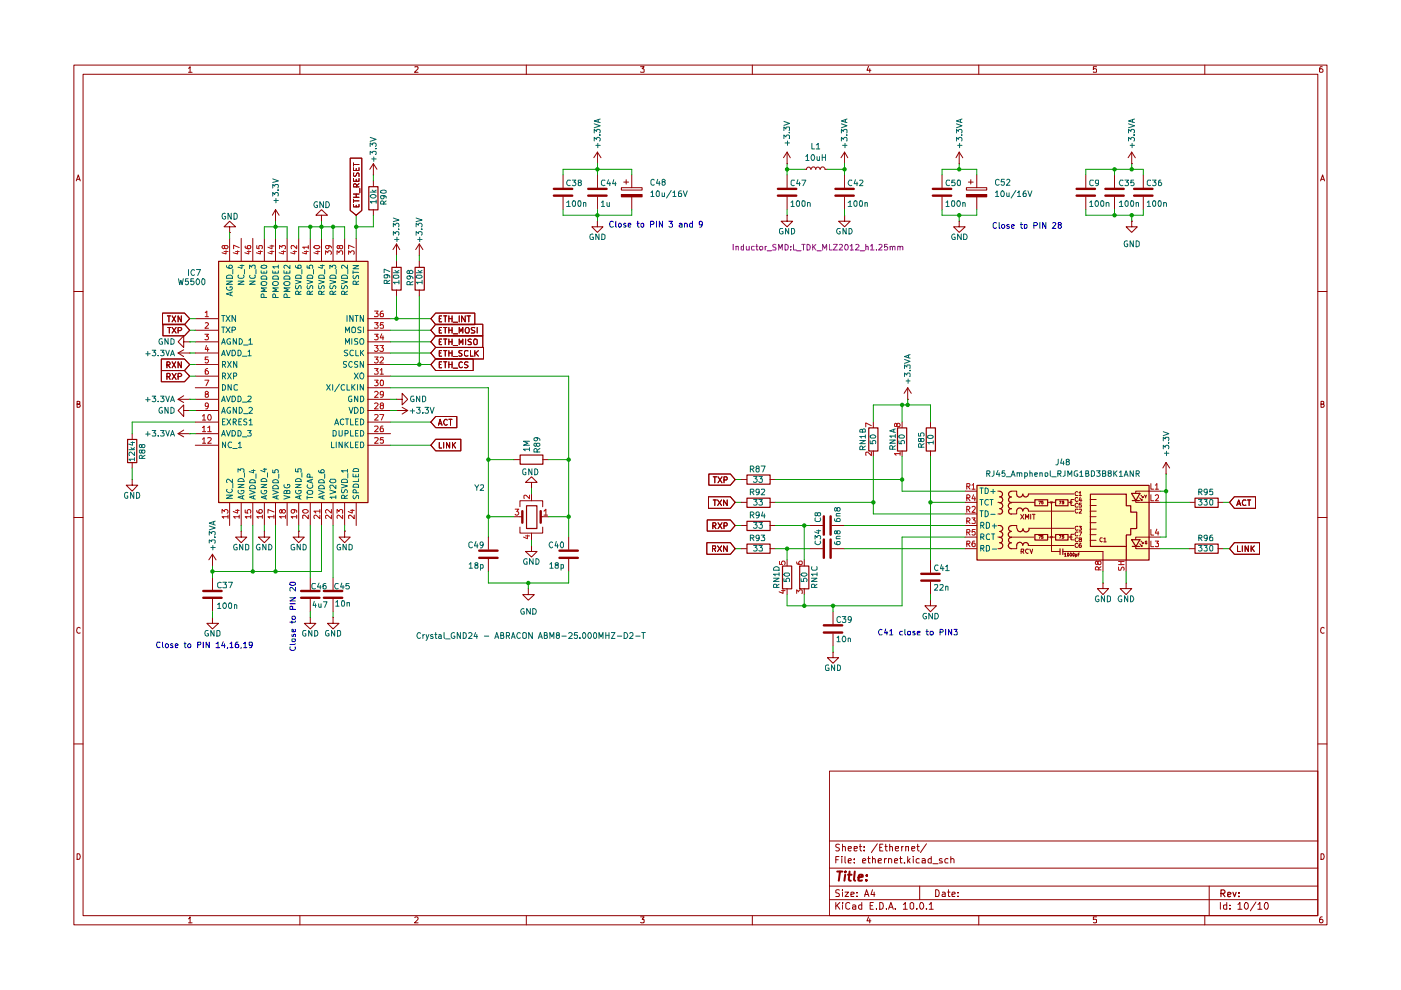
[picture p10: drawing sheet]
<svg xmlns="http://www.w3.org/2000/svg" width="297mm" height="210mm" viewBox="0 0 297 210" stroke-linecap="round" stroke-linejoin="round" font-family="sans-serif">
<g fill="none" stroke="#910000" stroke-width=".21">
<path d="M15.7 13.8h265.6v182.3h-265.6zM17.6 15.7h261.8v178.4h-261.8zM40 14.5l.3-.4v1.2M40 15.3h.7M63.6 13.8v1.9M88 14.2l.6-.1v.4l-.7 .8h.7M111.6 13.8v1.9M135.8 14.1h.8l-.5 .5 .5 .1v.5h-.8M159.5 13.8v1.9M184.1 14.1l-.3 .8h.9M184.4 14.6v.7M207.5 13.8v1.9"/>
<path d="M232.5 14.1h-.7v.6l.2-.1 .5 .1-.1 .6-.6-.1M255.4 13.8v1.9M280.3 14.1l-.4 .1a.94 .94 0 0 0 0 1.1h.4l.2-.1v-.4l-.3-.2h-.2l-.3 .2M16.2 38.4l.4-1.3 .4 1.3M16.3 38h.6M280 38.4l.4-1.3 .4 1.3M280.1 38h.6M15.7 61.8h1.9M279.4 61.8h1.9M16.3 85.7l.6-.1v-.4l-.6-.1v1.3h.5l.2-.5-.3-.2M280.1 85.7l.6-.1v-.4l-.6-.1v1.3l.6-.1 .1-.4-.3-.2M15.7 109.7h1.9"/>
<path d="M279.4 109.7h1.9M17 133.2l-.2-.2a.65 .65 0 0 0-.5 .6 .65 .65 0 0 0 .5 .7l.2-.1M280.8 133.2l-.3-.2a.65 .65 0 0 0-.5 .6 .65 .65 0 0 0 .5 .7l.3-.1M15.7 157.7h1.9M279.4 157.7h1.9M175.9 163.5h103.5v30.6h-103.5zM175.9 178.3h103.5M178 179.1l-.5-.1-.3 .2v.3l.8 .5-.3 .4-.5-.1M178.6 179.6l.6-.1v.9M178.6 179v1.4M179.8 179.9l.7-.1-.1-.3h-.5l-.1 .2 .1 .6h.5M181.1 179.9l.7-.1-.1-.3h-.6v.8h.6"/>
<path d="M182.2 179.5h.5M182.4 179v1.2l.3 .2M183.2 179.5v.2M186 178.9l-1.3 1.9M186.5 179.7h.4M187.2 179h-.7v1.4h.7M187.6 179.5h.5M187.8 179v1.2l.3 .2M188.6 179.6l.5-.1 .1 .9M188.6 179v1.4M189.8 179.9l.7-.1v-.3h-.6l-.1 .2 .1 .6h.6M191.2 179.5v.9"/>
<path d="M191.5 179.5h-.2l-.1 .2M192 179.6l.6-.1v.9M192 179.5v.9M193.3 179.9l.7-.1-.1-.3h-.5l-.1 .2 .1 .6h.5M194.4 179.5h.5M194.6 179v1.2l.3 .2M196.4 178.9l-1.2 1.9M16.3 181a.66 .66 0 0 1 .7 .5 .66 .66 0 0 1-.2 .7h-.5zM40 194.8l.3-.4v1.3M40 195.7h.7M63.6 194.1v2M88 194.6l.4-.2 .2 .4-.7 .9h.7"/>
<path d="M111.6 194.1v2M135.8 194.4h.8l-.5 .5 .5 .1v.6h-.8M159.5 194.1v2M175.9 190.8h103.5M175.9 187.9h103.5M175.9 184.1h103.5M177.2 191.3v1.5M177.2 182.3h.5M177.5 191.9l.6 .9M177.9 181.6h-.7v1.4M178 188.7h-.7v.6a.53 .53 0 0 1 .5 .2 .53 .53 0 0 1 .1 .6h-.7M178.1 191.3l-.9 .9"/>
<path d="M178.5 181.6v.1M178.5 182v1M178.6 191.3v.2M178.6 188.6v.2M178.6 189.1v1M178.6 191.9v.9M179.2 189.1h.7l-.7 1h.7M179.2 181.6v1.2l.1 .2M179.8 182.5l.7-.1-.2-.4-.4 .1-.1 .7 .1 .2h.5M180.2 191.5l-.5-.2-.4 .4 .1 .9 .3 .2 .5-.2M180.4 189.7l.7-.2-.1-.3h-.6v.9h.6M180.8 191.9h.4l.2 .1v.8"/>
<path d="M181.1 182.9v.1M181.1 182.1v.2M181.4 192.2l-.6 .1v.4h.6M181.7 190v.1M181.7 189.2v.1M182.7 191.9h-.4l-.3 .2v.4l.3 .3 .4-.1M182.7 191.3v1.5M182.9 182.5l.7-.1-.1-.3-.5-.1-.1 .3 .1 .7h.5M183.2 180.3v.1M183.3 190.1l.4-1.5 .5 1.5M183.4 189.7h.7M184 182h.5"/>
<path d="M184.1 194.4l-.3 .8h.9M184.1 181.6v1.2l.1 .2h.3M184.4 194.8v.9M184.5 192h.5M185 188.6l-.3 1.1h.8M185 182.2l.2-.2 .3 .1 .1 .9M185 181.6v1.4M185.2 191.3h-.7v1.5h.7M185.3 189.1v1M185.8 192.6v.2M186.2 182.5l.7-.1v-.3l-.5-.1-.2 .3 .1 .7h.6M186.5 191.3l.7 .2v1.1l-.3 .2h-.4z"/>
<path d="M187.5 182v1M188 192.6v.2M188 182l-.5 .3M188.4 192.8l.5-1.5 .5 1.5M188.4 182.2l.1-.1a.36 .36 0 0 1 .6 .2v.7M188.4 182v1M188.6 192.4h.6M189.7 182.5l.6-.1-.1-.3-.4-.1-.1 .3v.7h.5M189.8 192.6v.2M190.8 182h.5M190.9 181.6v1.2l.1 .2h.3M191.5 191.8l.4-.5v1.5"/>
<path d="M191.5 192.8h.9M191.8 182.9v.1M192.4 181.6v1.4M192.6 182.5l.4 .5M193 191.6l.3-.3 .4 .3v.9l-.3 .3-.4-.3zM193 182l-.6 .6M193.6 181.6v.1M193.6 182v1M194.4 192.6v.2M194.9 182.1l-.4-.1-.3 .3 .1 .6 .6 .1M195 187.9v2.9M195.2 191.4l.1-.1a.76 .76 0 0 1 .5 .8 .76 .76 0 0 1-.5 .7 .97 .97 0 0 1-.1-1.4z"/>
<path d="M195.5 182.1l.4-.1 .3 .3v.7h-.7v-.5l.7-.1M196.4 192.6v.2M197 191.8l.4-.5v1.5M197 192.8h.9M197.4 181.6v1.4h-.5l-.1-.7 .2-.3 .4 .1M197.8 183.1h1.1M198.4 188.6a.8 .8 0 0 1 .8 .6 .8 .8 0 0 1-.3 .9h-.5zM199.7 182.1a.36 .36 0 0 0-.6 .2l.7 .4-.1 .3h-.6M199.8 189.2l.4-.1 .2 .2v.8h-.6l-.1-.4 .7-.2M200.9 189.1h.5M201 182.1l-.4-.1-.3 .3 .1 .6 .6 .1M201.1 188.6v1.3l.1 .2h.2"/>
<path d="M201.6 182.2l.1-.1a.36 .36 0 0 1 .6 .2v.7M201.6 181.6v1.4M201.8 189.7l.7-.2-.1-.4h-.4l-.2 .2v.6l.1 .2h.5M203.1 190v.1M203.1 189.2v.1M207.5 194.1v2M232.5 194.4h-.7v.6h.7v.6h-.7M255.4 194.1v2M256.4 187.9v6.2M258.7 191.3v1.5M260.1 191.9h-.7v.7l.3 .2 .4-.1M260.1 191.3v1.5"/>
<path d="M260.8 192.6v.2M260.8 191.9v.1M262.5 191.8l.4-.5v1.5M262.5 192.8h.8M264.2 191.3a.76 .76 0 0 1 .5 .8 .76 .76 0 0 1-.5 .7 .89 .89 0 0 1 0-1.5zM266.3 191.3l-1.2 1.8M266.7 191.8l.4-.5v1.5M266.7 192.8h.8M268.4 191.3a.78 .78 0 0 1 .6 .6 .78 .78 0 0 1-.3 .8l-.1 .1a.8 .8 0 0 1-.6-.7 .8 .8 0 0 1 .4-.8zM280.1 181a.66 .66 0 0 1 .6 .5 .66 .66 0 0 1-.2 .7h-.4zM280.3 194.4a.72 .72 0 0 0-.5 .5 .72 .72 0 0 0 .2 .8l.4-.1a.42 .42 0 0 0 0-.6 .42 .42 0 0 0-.6 0l-.1 .2"/>
</g>
<path d="M258.9 189.4h.7l.1-.5-.2-.2h-.6v1.4M259.2 189.4l.5 .7M260.3 189.7l.7-.2-.1-.2h-.6v.7h.6M261.4 189.2l.3 .9 .4-.9M262.7 190v.1M262.7 189.3v.1" fill="none" stroke="#910000" stroke-width=".25"/>
<path d="M177.5 184.8h1.1M178.1 184.8l-.3 1.9M179.2 185.5l-.2 1.2M179.3 184.8l-.2 .1 .1 .1 .1-.2-.1 .2M179.8 185.5h.8M180.1 184.8l-.1 1.7 .4 .2M181.2 184.8l-.1 1.7 .2 .2M182 186.1l.9-.2v-.4h-.6l-.2 .2-.1 .9h.8M183.7 186.6v.1M183.8 185.5v.2" fill="none" stroke="#910000" stroke-width=".42"/>
<g fill="#ffb">
<path d="M46.3 55.4h31.7v51.1h-31.7z"/>
<path d="M207.1 102.9h36.5v15.8h-36.5z"/>
</g>
<path d="M101.6 116.8h3.9M101.6 118.3h3.9M110.7 108.4v2.4M114.6 108.4v2.4M118.6 116.8h3.9M118.6 118.3h3.9M43.1 125.3h3.9M43.1 126.7h3.9M63.8 125.3h3.9M63.8 126.7h3.9M68.7 125.3h3.9M68.7 126.7h3.9" fill="none" stroke="#910000" stroke-width=".51"/>
<g fill="none" stroke="#910000" stroke-width=".21">
<path d="M131.7 39.8h4.4v.5h-4.4zM132.2 38.6h1.1M132.8 38.1v.9M84.1 54.2h.1M84.1 51.7v2.5M84.1 55.4v1.2M84.1 51.7l-.8 1.2M84.1 51.7l.7 1.2M88.9 54.2h.1M88.9 51.7v2.5M88.9 55.4v1.2M88.9 51.7l-.8 1.2"/>
<path d="M88.9 51.7l.8 1.2M34.2 76.1h4.9l1.1 1.2-1.1 1.3h-4.9zM34.2 78.6h4.9l1.1 1.2-1.1 1.1h-4.9zM35.4 77.4l.6-.1 .1-.3-.3-.3h-.4v1.3M35.4 79.8h.5l.2-.1v-.4l-.2-.1h-.5v1.2M35.6 77.4l.5 .6M35.7 79.8l.4 .6M36.5 76.7l.8 1.3M36.5 79.2l.8 1.2M37.3 76.7l-.8 1.3M37.3 79.2l-.8 1.2M37.8 79.8h.5l.2-.4-.2-.2h-.5v1.2"/>
<path d="M37.8 74.8l1.1 .8M37.8 74.8h2.4M38.4 76.7v1.3l-.6-1.3v1.3M38.9 74.2l-1.1 .6M40.2 74.8h.1M84.1 61.5v1.2M88.9 61.5v1.2M92.4 73.7h10.1v2.4h-10.1l-1-1.3zM92.4 76.1h7.9v2.5h-7.9l-1-1.3zM92.4 66.4h8.3v2.4h-8.3l-1-1.2zM92.4 68.7h10v2.5h-10l-1-1.2zM92.4 71.2h10v2.5h-10l-1-1.2z"/>
<path d="M93.1 74.8h.4M93.1 77.3h.4M93.1 67.6h.4M93.1 70h.4M93.1 72.5h.4M93.6 74.3h-.5v1.2h.5M93.6 76.7h-.5v1.3h.5M93.6 67h-.5v1.2h.5M93.6 69.4h-.5v1.2h.5M93.6 71.9h-.5v1.2h.5M94.1 74.3h.6M94.1 76.7h.6"/>
<path d="M94.1 67h.6M94.1 69.4h.6M94.1 71.9h.6M94.4 67v1.2M94.4 69.4v1.2M94.4 71.9v1.2M94.4 74.3v1.2M94.4 76.7v1.3M95.2 74.8h.6M95.2 67v1.2M95.2 69.4v1.2M95.2 71.9v1.2"/>
<path d="M95.2 74.3v1.2M95.2 76.7v1.3M95.2 77.3h.6M95.2 67.6h.6M95.2 70h.6M95.2 72.5h.6M95.8 67v1.2M95.8 69.4v1.2M95.8 71.9v1.2M95.8 74.3v1.2M95.8 76.7v1.3M96.1 75.6h.9"/>
<path d="M96.1 78.1h.9M96.1 68.3h.9M96.1 70.8h.9M96.1 73.2h.9M97.4 70.6v-1.2l.3 .9 .4-.9v1.2M97.4 73.1v-1.2l.3 .8 .4-.8v1.2M97.4 67v1.2M98 74.3h-.6v.5l.5 .2 .1 .3-.3 .2-.4-.1M98 76.9l-.2-.2a.65 .65 0 0 0-.5 .6 .65 .65 0 0 0 .5 .7l.2-.2M98.6 67v1.2l-.7-1.2v1.2M98.7 69.6l.5-.2a.86 .86 0 0 1 .1 1.2h-.5l-.2-.3zM98.7 71.9v1.2"/>
<path d="M99 67h.7M99.2 74.4l-.6-.1-.1 .3v.7a.52 .52 0 0 0 .7 .1M99.2 76.8l-.5-.1-.2 .3 .1 .3 .6 .3-.2 .4-.5-.1M99.4 67v1.2M99.7 74.3v1.2h.6M99.9 72l-.4-.1-.3 .2 .3 .4 .4 .1v.4l-.7 .1M100.7 69.5h-.7v.4l.5 .2 .2 .3-.2 .2h-.6M100.7 71.9l.5 .2v.8l-.2 .2h-.4l-.1-.2a.82 .82 0 0 1 .2-1zM100.7 74.3v1.2M100.8 74.8l.6 .7M101.2 69.4v1.2M101.4 74.3l-.7 .7"/>
<path d="M28 91.9v1.2M28 98v1.2M37.8 84.7l1.1 .6M37.8 84.7h2.4M37.8 91.9l1.1 .7M37.8 91.9h2.4M38.9 87v-1.1l-1.1 1.1 1.1 1.3v-1.3h1.3M38.9 83.9l-1.1 .8M38.9 91.2l-1.1 .7M40.2 84.7h.1M40.2 87h.1M40.2 91.9h.1"/>
<path d="M84.1 87h.1M84.1 84.7h1.2v-1.3l1.1 1.3-1.1 1.2v-1.2M84.1 84.7h.1M84.1 87h2.3M85.3 86.4l1.1 .6M86.4 87l-1.1 .8M92.4 93.1h5.3v2.5h-5.3l-1-1.2zM92.4 88.3h4.5v2.4h-4.5l-1-1.2zM93 90.2l.3-1.3 .4 1.3M93 89.8h.6M93.1 93.8v1.2h.5M94.1 93.8v1.2"/>
<path d="M94.8 89.1l-.2-.2a.65 .65 0 0 0-.5 .6 .65 .65 0 0 0 .5 .7l.2-.2M95.2 88.9h.6M95.3 93.8v1.2l-.6-1.2v1.2M95.5 88.9v1.3M95.9 93.8v1.2M96.1 94.3l.5 .7M96.6 93.8l-.7 .7M109 97.5h1.2M115.1 97.5h1.2M28 101.7v1.2h1.2l-1.2 1.2-1.2-1.2h1.2M28 101.7h.1M45 120h.1"/>
<path d="M45 117.5v2.5M45 117.5l-.7 1.2M45 117.5l.8 1.2M51.1 112.6v1.3h1.2l-1.2 1.2-1.1-1.2h1.1M51.1 112.6h.1M56 112.6v1.3h1.2l-1.2 1.2-1.2-1.2h1.2M56 112.6h.1M63.3 112.6v1.3h1.2l-1.2 1.2-1.2-1.2h1.2M63.3 112.6h.1M73.1 112.6v1.3h1.2l-1.2 1.2-1.2-1.2h1.2M73.1 112.6h.1M103.5 113.9v2.6"/>
<path d="M103.5 118.4v2.8M109 109.6h1.7M110.2 107.4v-1.2h4.9v1.2M110.2 111.8v1.2h4.9v-1.2M112.7 102.3h-1.3l1.3-1.2 1.2 1.2h-1.2v1.2M112.7 103.5h.1M112.7 115.7v1.2h-1.3l1.3 1.2 1.2-1.2h-1.2M112.7 115.7h.1M112.7 104.7v1.5M112.7 113v1.5M114.6 109.6h1.7M120.6 113.9v2.6"/>
<path d="M120.6 118.4v2.8M45 130.9v1.3h1.3l-1.3 1.1-1.1-1.1h1.1M45 130.9h.1M45 122.4v2.7M45 127v2.7M65.8 130.9v1.3h1.2l-1.2 1.1-1.3-1.1h1.3M65.8 130.9h.1M65.8 122.4v2.7M65.8 127v2.7M70.6 130.9v1.3h1.3l-1.3 1.1-1.2-1.1h1.2M70.6 130.9h.1M70.6 122.4v2.7"/>
<path d="M70.6 127v2.7M112 124.8v1.3h-1.2l1.2 1.2 1.3-1.2h-1.3M112 124.8h.1"/>
</g>
<path d="M83.1 56.7h1.9v4.8h-1.9zM88 56.7h2v4.8h-2zM27.1 93.2h1.9v4.9h-1.9zM110.3 96.5h4.8v1.9h-4.8zM111.6 107.2h2.2v4.9h-2.2z" fill="none" stroke="#910000" stroke-width=".25"/>
<path d="M109.2 107.9h.8l-.4 .6h.3l.1 .5-.3 .2h-.3l-.2-.1M111.4 113.6h.9M111.8 113.5v.7l-.8-.3M112.3 105v.7l-.9-.7-.3 .1 .1 .6M115.3 108.4l.4-.5v1.3M115.3 109.2h.8" fill="none" stroke="#b90000" stroke-width=".21"/>
<path d="M131.7 41.2h4.4v.5h-4.4z" fill="#910000"/>
<g fill="none" stroke="#910000" stroke-width=".21">
<path d="M74.3 33.5h2.4v11.1l-1.2 1-1.2-1zM74.9 37.8v.6h1.2v-.6M74.9 35.6v.6h1.2v-.6M74.9 34.5v.7M74.9 34.9h1.2M75 36.7v.6l.3 .1 .3-.6 .3-.1 .2 .1v.6M75.5 35.7v.5M75.5 38v.4M75.6 39.6v-.4l-.2-.3-.4 .1-.1 .6h1.2M76.1 38.9l-.5 .5M76.3 40v.9M79.2 37.1h.1"/>
<path d="M79.2 34.7l-.8 1.2M79.2 34.7l.7 1.2M79.2 34.7v2.4M79.2 38.4v1.1M119.4 37.1v2.7M126.7 34.7h.1M126.7 32.3l-.8 1.1M126.7 32.3l.7 1.1M126.7 32.3v2.4M126.7 37.1v2.7M133.9 37.1v2.7M203.4 34.7h.1"/>
<path d="M203.4 32.3l-.7 1.1M203.4 32.3l.7 1.1M203.4 32.3v2.4M204.9 39.8h4.3v.5h-4.3zM205.3 38.6h1M205.8 38.1v.9M230.2 37.1v2.7M236.3 37.1v2.7M239.9 34.7h.1M239.9 32.3l-.7 1.1M239.9 32.3l.8 1.1M239.9 32.3v2.4"/>
<path d="M242.4 37.1v2.7M48.7 48.1h1.3l-1.3-1.2-1.2 1.2h1.2v1.2M48.7 49.3h.1M48.7 50.5v4.9M51.1 50.5v4.9M53.6 50.5v4.9M56 50.5v4.9M58.4 46.9h.1M58.4 44.4l-.7 1.2M58.4 44.4l.8 1.2M58.4 44.4v2.5M58.4 50.5v4.9"/>
<path d="M60.9 50.5v4.9M63.3 50.5v4.9M65.8 50.5v4.9M68.2 45.6h1.2l-1.2-1.2-1.2 1.2h1.2v1.3M68.2 46.9h.1M68.2 50.5v4.9M70.6 50.5v4.9M73.1 50.5v4.9M74.9 43.3v.6h1.2v-.6M74.9 42.2v.7M74.9 42.6h1.2M74.9 41.8h1.2"/>
<path d="M74.9 41.1h1.2M75.5 41.1v.7M75.5 43.5v.4M75.5 50.5v4.9M79.2 44.4v1.2M119.4 41.7v2.7M126.7 46.9v1.2h1.1l-1.1 1.2-1.2-1.2h1.2M126.7 46.9h.1M126.7 41.7v2.7M131.7 41.2h4.4v.5h-4.4zM133.9 41.7v2.7M230.2 41.7v2.7"/>
<path d="M236.3 41.7v2.7M242.4 41.7v2.7M34.5 66.4h4.6l1.1 1.2-1.1 1.2h-4.6zM34.5 68.7h4.6l1.1 1.3-1.1 1.2h-4.6zM35.5 67h.7M35.6 69.4h.6M35.8 67v1.2M35.9 69.4v1.2M36.5 67l.8 1.2M36.5 69.4l.8 1.2M37.3 67l-.8 1.2M37.3 69.4l-.8 1.2"/>
<path d="M37.8 70.1h.5l.2-.3-.1-.3-.6-.1v1.2M38.4 67v1.2l-.6-1.2v1.2M38.9 72.5v-1.3l-1.1 1.3 1.1 1.2v-1.2h1.3M40.2 72.5h.1M41.4 67.6h4.9M41.4 70h4.9M41.4 72.5h4.9M41.4 74.8h4.9M41.4 77.3h4.9M41.4 79.8h4.9M78 67.6h4.8M78 70h4.8"/>
<path d="M78 72.5h4.8M78 74.8h4.8M78 77.3h4.8M78 79.8h4.8M41.4 82.2h4.9M41.4 84.7h4.9M41.4 87h4.9M41.4 89.5h4.9M41.4 91.9h4.9M41.4 94.4h4.9M78 82.2h4.8M78 84.7h4.8"/>
<path d="M78 87h4.8M78 89.5h4.8M78 91.9h4.8M78 94.4h4.8M48.7 106.5v4.9M51.1 106.5v4.9M53.6 106.5v4.9M56 106.5v4.9M58.4 106.5v4.9M60.9 106.5v4.9M63.3 106.5v4.9M65.8 106.5v4.9"/>
<path d="M68.2 106.5v4.9M70.6 106.5v4.9M73.1 106.5v4.9M75.5 106.5v4.9"/>
</g>
<path d="M117.4 40h3.9M117.4 41.5h3.9M124.7 40h3.9M124.7 41.5h3.9M228.3 40h3.9M228.3 41.5h3.9M234.4 40h3.9M234.4 41.5h3.9M240.5 40h3.8M240.5 41.5h3.8" fill="none" stroke="#910000" stroke-width=".51"/>
<path d="M78.2 39.6h1.9v4.9h-1.9zM46.4 55.4h31.6v51.2h-31.6z" fill="none" stroke="#910000" stroke-width=".25"/>
<g fill="none" stroke="#b90000" stroke-width=".21">
<path d="M47.5 53.3h.8M47.6 52.2l.2-.1h.4l.1 .1v.3l-.2 .2h-.3l-.2-.2-.1-.4-.4 .1v.3l.2 .2 .3-.2M47.9 53.2v.6l-.8-.2M50 53.3h.7M50.4 53.2v.6l-1-.2M50.7 52.5l-1.2-.5v.7M52 52.2l.1 .4 .8 .1 .3-.2-.1-.4h-.5l-.2 .1v.3l.3 .2M52.4 53.3h.8M52.7 53.2v.6l-.8-.2M54.4 52.1v.6h.5v-.6h.6v.6M54.8 53.3h.8M55.2 53.2v.6l-.8-.2"/>
<path d="M57.2 53.3h.9M57.2 52.2h.9M57.7 53.2v.6l-.9-.2M57.7 52v.7l-.9-.3M59.3 52.7v-.6l.5 .3 .1-.3h.5l.1 .1v.4l-.1 .1M59.7 53.3h.8M60.1 53.2v.6l-.9-.2M62.1 53.3h.8M62.5 53.2v.6l-.9-.2M62.9 52.1v.6l-.7-.6h-.4v.6M64.5 53.3h.9M64.9 53.2v.6l-.8-.2"/>
<path d="M65.4 52.4h-1.2l.3 .3M65.4 52.1v.6M66.5 52.3l.3-.2h.8l.2 .2a.68 .68 0 0 1-.6 .5 .68 .68 0 0 1-.7-.5zM67 53.3h.8M67.4 53.2v.6l-.9-.2M69 53.9v-.7l.5 .4 .2-.4h.3l.3 .2v.4l-.2 .1M69.5 52.1h.2l.1 .4-.3 .2h-.2l-.3-.2 .2-.4h.7l.3 .1 .1 .4M71.5 53.9v-.7l.4 .4 .2-.4h.4l.1 .1v.6M72 52.2l.1-.1 .5 .1v.4l-.4 .1-.2-.2-.1-.4h-.4v.6h.2l.3-.2M73.9 53.9v-.7l.4 .4 .3-.4 .4 .1v.6M75.1 52.5l-1.2-.5v.7M43.4 70.9h.8l-.4 .4 .3 .1v.6h-.7"/>
<path d="M43.5 66.3l.4-.3v1.1M43.5 68.5l.4-.1 .3 .3-.8 .9h.8M43.5 67.1h.7M43.8 73.2l-.3 .9h.8M44 78.1l-.5 .3v.8l.5 .1 .2-.1v-.4l-.3-.2h-.2l-.2 .2M44 73.7v.8M44.1 75.7h-.6v.6l.5-.1 .2 .2v.3l-.3 .3-.4-.2M79.4 78.1h.8l-.4 .5 .4 .2v.4l-.2 .1-.6-.1M79.4 75.7h.8l-.4 .5 .4 .2v.3l-.3 .3h-.3l-.2-.2M79.4 73.2h.8l-.4 .5 .3 .1 .1 .5-.3 .2h-.3l-.2-.2M79.4 70.9h.8l-.4 .4 .3 .1v.6h-.7M79.4 68.4h.8l-.4 .4 .4 .3-.1 .4h-.7"/>
<path d="M79.4 66h.8l-.4 .5 .4 .1v.4l-.2 .1h-.6M80.5 73.2h.8l-.4 .5 .4 .1v.5l-.2 .2h-.4l-.2-.2M80.6 78.5l.3-.4v1.2M80.6 75.9l.2-.2h.3l.2 .2v.3l-.8 .8h.8M80.6 79.3h.7M80.9 70.8l-.3 .8h.8M81.2 66h-.4l-.2 1 .1 .1h.6l-.1-.6h-.5l-.1 .1M81.2 71.2v.9M81.3 68.4h-.6l-.1 .6 .2-.2h.3l.2 .2v.5h-.7M42.9 88.2l.4-.3v1.2M42.9 90.7l.4-.4v1.2M42.9 93.1l.4-.3v1.2"/>
<path d="M42.9 89.1h.7M42.9 91.5h.7M42.9 94h.7M43.4 80.6h.9l-.6 1.2M43.7 83.6l-.2-.5 .4-.1 .3 .3-.3 .3-.4 .1v.5h.2h.4l.1-.2v-.3l-.3-.1M44 90.7l.4-.4v1.2M44 92.9l.6-.1 .2 .2-.1 .3-.7 .7h.8M44 91.5h.8M44.2 85.9l-.3 .3-.4-.1v-.5l.4-.2a.72 .72 0 0 1 .3 .8 .72 .72 0 0 1-.6 .5M44.2 88h.1a.6 .6 0 0 1 .6 .4 .6 .6 0 0 1-.3 .7h-.3a.78 .78 0 0 1-.1-1.1zM79.4 92.9l.6-.1 .2 .2-.1 .3-.7 .7h.8M79.4 90.4l.6-.1 .2 .3-.8 .9h.8"/>
<path d="M79.4 88l.5-.1 .3 .2-.8 1h.8M79.4 85.6l.2-.2h.3l.3 .3-.8 1h.8M79.4 83.1l.2-.1h.3l.3 .2-.1 .4-.7 .6h.8M79.4 80.6h.8l-.4 .4 .4 .3-.1 .4h-.7M80.5 87.9h.9l-.5 1.2M80.7 80.7l.4-.1 .2 .2v.7a.35 .35 0 0 1-.4 .3 .35 .35 0 0 1-.3-.4zM80.9 85.9h-.2l-.1-.2 .3-.3h.2l.2 .5h-.4l-.3 .3 .1 .4 .2 .1 .4-.2v-.4l-.2-.2M81.2 90.3l-.4 .1-.2 .9 .1 .2 .6-.1v-.5l-.2-.1h-.2l-.3 .2M81.3 92.8h-.6l-.1 .5h.7v.6h-.7M81.3 83.6l-.1 .1h-.5v-.6l.4-.1 .2 .1v.8l-.2 .3h-.4M47.1 108.8v-.8l.5 .5 .2-.5h.3l.2 .3v.3l-.1 .2M48.3 109.6h-1.2l.3 .3"/>
<path d="M48.3 109.2v.7M50 108.2h.7M50.4 108v.8l-1-.3M50.7 109.6h-1.2l.4 .3M50.7 109.2v.7M52 108.1v.6l.6 .1-.2-.5 .3-.3 .4 .1v.7M53.2 109.6h-1.2l.3 .3M53.2 109.2v.7M54.4 108.2a.55 .55 0 0 0 .5 .6l.6-.1a.42 .42 0 0 0 0-.5 .42 .42 0 0 0-.6-.1v.4l.2 .3M55.6 109.6h-1.2l.4 .3M55.6 109.2v.7M58.1 109.6h-1.3l.3 .3"/>
<path d="M58.1 108.5l-1.3-.5v.8M58.1 109.2v.7M59.8 108.3l.2-.3h.3l.2 .3v.2l-.2 .3h-.3l-.4-.8-.2 .1v.6l.2 .1 .2-.3M60.5 109.6h-1.2l.3 .3M60.5 109.2v.7M62.2 108l.3 .3v.2l-.3 .3-.4-.1-.1-.4 .3-.3 .8 .2 .1 .4M62.9 109.6h-1.2l.4 .3M62.9 109.2v.7M64.2 108.2h.1a.66 .66 0 0 1 1.1 .3h-.1a.64 .64 0 0 1-1.1 0zM65.4 109.2v.8l-.9-.8-.3 .1 .1 .6M67.8 109.2v.8l-.8-.8-.5 .3 .2 .4M67.8 108.4h-1.3l.5 .4"/>
<path d="M67.8 108v.8M70.3 109.2v.8l-1-.8-.3 .3 .2 .4M70.3 108v.8l-1-.8-.3 .3 .2 .5M71.5 108.8v-.8l.4 .5 .2-.5h.4l.1 .2v.6M72.6 109.2v.8l-.8-.8-.3 .3v.4M74.3 108.2h.8M74.7 108v.8l-.9-.3M75.1 109.2v.8l-.8-.8-.4 .1 .1 .6"/>
</g>
<g fill="none" stroke="#006665" stroke-width=".21">
<path d="M48 59.6h1.3l-1.3 .7h1.3M48 56.3a.72 .72 0 0 0 .5 .6 .72 .72 0 0 0 .8-.3l-.1-.3-.4-.1a.35 .35 0 0 0-.3 .4 .35 .35 0 0 0 .3 .3M48.1 58.5l.2-.2h.6l.3 .2 .1 .5h-1.3zM49.4 57.1v1M50.5 59.6h1.2l-1.2 .7h1.2M50.6 58.3l-.1 .4 .3 .3 .8-.1 .1-.2-.1-.4M50.9 56.3h.8M51.3 56.1v.8l-.8-.3M51.8 57.1v1M52.9 59.6h1.2l-1.2 .7h1.2M52.9 57v-.8l.4 .4 .3-.4 .5 .1-.1 .7M53 58.3a.45 .45 0 0 0 .2 .7h.6l.3-.2-.1-.5"/>
<path d="M54.3 57.1v1M55.4 59.9l.1-.1a.65 .65 0 0 1 1.1 .4l-.2 .3h-.6l-.4-.1zM55.4 58.7l.2-.2h.7l.3 .3v.4h-1.2zM55.4 57.4v.5h1.2v-.5M55.4 56.4a.86 .86 0 0 1 1.2 .1v.1a.78 .78 0 0 1-1.2 0zM56 57.6v.3M57.8 58.7l.3-.2h.7l.2 .3v.4h-1.2zM57.8 57.4v.5h1.2v-.5M58.3 57.6v.3M59 56.6h-1.2l.4 .3M59 56.2v.7M60.2 59.9a.86 .86 0 0 1 1.3 0 .46 .46 0 0 1-.5 .6h-.4a.46 .46 0 0 1-.4-.6z"/>
<path d="M60.2 57.4v.5h1.3v-.5M60.3 58.7l.2-.2h.6l.3 .2 .1 .5h-1.3zM60.8 57.6v.3M61.5 56.2v.8l-1-.8-.3 .3 .2 .4M62.7 59.4l1.1 .4-1.1 .4M62.7 56.3v.4l.5 .2 .6-.1v-.5h-.6v.5l.1 .1M62.7 58.5l.3-.2h.6l.2 .2v.5h-1.1zM64 57.1v1M65.1 59.4l1.2 .4-1.2 .4M65.1 56.3v.5l.6 .1-.2-.2 .1-.4h.7l-.1 .6M65.2 58.5l.2-.2h.6l.3 .2v.5h-1.2zM66.5 57.1v1"/>
<path d="M67.6 59.4l1.1 .4-1.1 .4M67.6 58.5l.2-.2h.7l.2 .4v.3h-1.1zM67.9 56.3h.8M68.3 56.1v.8l-.8-.3M68.8 57.1v1M69.9 59.4l1.3 .4-1.3 .4M69.9 57v-.8l.5 .4 .1-.3h.6l.1 .5-.2 .2M70 58.5l.3-.2h.6l.3 .4v.3h-1.3zM71.3 57.1v1M72.4 59.4l1.3 .4-1.3 .4M72.5 58.5l.2-.2h.6l.4 .4v.3h-1.3zM73.7 56.2v.8l-1-.8-.3 .3 .2 .4"/>
<path d="M73.7 57.1v1M74.8 56.3h1.2l-1.2 .7h1.2M74.8 57.4v.7M74.8 57.7h1.2M74.9 58.4v.6h.5l.1-.5 .4-.1 .1 .1v.6M76 59.6l-.5 .3M47 73l.4-1.2 .4 1.2M47 75.4l.4-1.1 .4 1.1M47 66.9h.7M47 69.3h.7M47.1 72.6h.6M47.1 75.1h.6"/>
<path d="M47.2 77.3l.6-.1v-.5l-.6-.1v1.3M47.2 79.8l.6-.1v-.5l-.6-.1v1.2M47.3 66.9v1.3M47.3 69.3v1.2M47.4 77.3l.4 .6M47.4 79.8l.4 .5M47.9 66.9l.9 1.3M47.9 69.3l.9 1.2M48 74.3l.4 1.1 .5-1.1M48.1 60.9a.61 .61 0 0 0 .3 .7 .61 .61 0 0 0 .7-.1l.2-.4-.1-.2-.4-.1v.2M48.3 76.6l.7 1.3M48.3 79.1l.7 1.2"/>
<path d="M48.8 66.9l-.9 1.3M48.8 69.3l-.9 1.2M48.9 71.9a.61 .61 0 0 0-.8 .3 .61 .61 0 0 0 .2 .8h.6v-.5h-.2M48.9 62v.6M49 76.6l-.7 1.3M49 79.1l-.7 1.2M49.2 70h.5l.3-.2-.1-.4-.7-.1v1.2M49.2 74.3h.5a.66 .66 0 0 1 .2 .7 .66 .66 0 0 1-.7 .4zM49.3 61.9l-1.3 .4 1.3 .4M49.5 79.8l.6-.1v-.5l-.6-.1v1.2M50 66.9v1.3l-.8-1.3v1.3M50.1 71.8v1.2l-.7-1.2v1.2"/>
<path d="M50.2 76.6v1.3l-.7-1.3v1.3M50.5 74.3h.4a.66 .66 0 0 1 .2 .7 .66 .66 0 0 1-.6 .4zM50.7 71.8a.66 .66 0 0 1 .7 .4 .66 .66 0 0 1-.3 .8h-.4zM51.4 75.5h.9M51.6 73.2h1M52.6 74.6l.3-.3v1.1M52.6 75.4h.7M52.7 72.1l.4-.3v1.2M52.7 73h.8M56 63.1v-.6l-.2-.2-.3 .1-.1 .7h1.2M56.6 61h-1.2l.8 .5-.8 .3h1.2M58.4 63.1l-.1-.7-.3-.1-.2 .2v.6h1.2"/>
<path d="M59 61h-1.2l.9 .5-.9 .3h1.2M60.9 63.1l-.1-.7-.3-.1-.3 .3v.5h1.3M61.5 61h-1.3l.9 .5-.9 .3h1.3M62.7 60.5v.7h.5l.3-.7 .3 .2v.5M63.3 62.4l-.1-.6h-.5v.6h1.1M63.8 61.7l-.5 .4M65.2 60.5v.7h.3l.5-.7 .3 .2v.5M65.7 62.4v-.6h-.5l-.1 .6h1.2M66.3 61.7l-.6 .4M67.6 60.5v.7h.4l.4-.7 .3 .3v.4M68.2 62.4v-.6h-.6v.6h1.1M68.7 61.7l-.5 .4"/>
<path d="M70 60.5l-.1 .5 .2 .2h.3l.5-.7 .3 .3-.1 .4M70.6 62.4l-.1-.6h-.5l-.1 .6h1.3M71.2 61.7l-.6 .4M72.5 60.5l-.1 .5 .2 .2h.3l.3-.7 .5 .3-.1 .4M73.1 62.4l-.1-.6h-.5l-.1 .6h1.3M73.2 73v-1.2l.5 .8 .4-.8v1.2M73.2 70.5v-1.2l.5 .9 .4-.9v1.2M73.5 76.7l-.5-.1-.2 .2v.3l.7 .5-.3 .3-.4-.1M73.6 66.9v1.3M73.7 61.7l-.6 .4M73.7 74.3h-.5l-.2 .1 .2 .4 .5 .3v.3h-.7M74.6 69.5l.2-.2 .6 .2v.9l-.2 .1h-.4l-.2-.1z"/>
<path d="M74.6 71.8v1.2M74.7 76.8l-.3-.2a.6 .6 0 0 0-.5 .7 .6 .6 0 0 0 .7 .5l.1-.1M74.8 66.9v1.3l-.6-1.3v1.3M74.9 74.3h-.5a.61 .61 0 0 0-.2 .7 .61 .61 0 0 0 .7 .4M75.1 79.1l.8 1.2M75.3 66.9h.6M75.4 74.3v1.1h.6M75.5 60.3v-.5l-.1-.2h-.5l-.1 .7h1.2M75.6 66.9v1.3M75.9 76.7l-.5-.1-.2 .2v.3l.7 .5-.3 .3-.4-.1M75.9 71.9h-.7v.3l.7 .4-.1 .4h-.6M75.9 79.1l-.8 1.2"/>
<path d="M76.4 79.2l.5-.1a.86 .86 0 0 1 0 1.2h-.3a.79 .79 0 0 1-.2-1.1zM76.4 72l.5-.2a.86 .86 0 0 1 .1 1.2h-.5l-.2-.4zM76.5 74.3v1.1M76.5 69.4h-.6v.4l.6 .2v.4v.1h-.6M76.6 74.8l.5 .6M77 76.6v1.3l-.6-1.3v1.3M77 66.9v1.3l-.6-1.3v1.3M77 69.3v1.2M77.1 74.3l-.6 .6M47 85.2l.4-1.2 .4 1.2M47 87.6l.4-1.2 .4 1.2M47 92.5l.4-1.2 .4 1.2"/>
<path d="M47.1 84.8h.6M47.1 87.3h.6M47.1 92.1h.6M47.2 81.5a.66 .66 0 0 1 .6 .5 .66 .66 0 0 1-.2 .7h-.4zM47.2 89.4h.4M47.8 88.8h-.6v1.3h.6M47.8 93.7v1.2l-.6-1.2v1.2M48 84l.4 1.2 .5-1.2M48 91.3l.4 1.2 .5-1.2M48.1 88.8l.8 1.3M48.9 86.4a.54 .54 0 0 0-.7 .1 .54 .54 0 0 0-.1 .6l.4 .5 .4-.1v-.4h-.2M48.9 88.8l-.8 1.3"/>
<path d="M49 81.5v1.2l-.7-1.2v1.2M49.1 93.8l-.1-.1a.66 .66 0 0 0-.6 .5 .66 .66 0 0 0 .2 .7l.5-.1M49.2 84h.5a.66 .66 0 0 1 .2 .8 .66 .66 0 0 1-.7 .4zM49.2 91.3a.66 .66 0 0 1 .7 .4 .66 .66 0 0 1-.2 .8h-.5zM49.4 95.1h.9M49.4 89.5h.5l.2-.3-.2-.4h-.5v1.3M49.7 89.5l.4 .6M50.1 86.4v1.2l-.7-1.2v1.2M50.4 81.6h-.1a.45 .45 0 0 0-.7 .2v.7l.2 .2 .6-.1M50.5 84h.4a.66 .66 0 0 1 .2 .7 .66 .66 0 0 1-.6 .5zM50.5 91.3a.66 .66 0 0 1 .6 .4 .66 .66 0 0 1-.2 .8h-.4zM50.5 94.1l.4-.4v1.2"/>
<path d="M50.5 94.9h.7M50.6 89.4h.5M50.7 86.4a.64 .64 0 0 1 .7 .6 .64 .64 0 0 1-.7 .6zM51.2 88.8h-.6v1.3h.6M51.4 85.3h.9M51.4 92.6h.9M51.6 87.7h1M52.3 88.9l-.4-.1-.3 .3 .1 .2 .6 .3v.3l-.1 .2-.6-.1M52.5 91.3h.8l-.5 .5 .5 .1v.4l-.2 .2-.6-.1M52.6 84.1l.5-.1 .2 .3-.8 .9h.8M52.7 86.5l.2-.1h.4l.2 .2-.1 .4-.7 .6h.8M52.8 89.2l.4-.4v1.3"/>
<path d="M52.8 90.1h.7M53.3 99.7h.8M53.8 99.6v.6l-1-.2M55.8 99.5h.8M56.1 99.3v.8l-.8-.4M57.8 99.7v.5h.5v-.4l.2-.2 .4 .1v.5M62.7 99.4v.6l.5 .1v-.6l.6-.1v.7M67.6 99.7v.4l.2 .1h.9v-.5l-.5-.1-.2 .2v.3l.2 .1M69.3 81.5l.7 1.2M70 81.5l-.7 1.2M70.3 93.7v1.2h.6M70.5 81.5v1.2"/>
<path d="M70.6 91.3h.4l.3 .2v.7l-.2 .3h-.5zM71 90.1l.4-1.3 .4 1.3M71.1 89.7h.6M71.3 93.7v1.2M71.9 91.3l.1 1.2h.4l.2-.2v-1M72 81.4l-1 1.7M72.6 93.7v1.2l-.7-1.2v1.2M72.9 89l-.3-.2a.65 .65 0 0 0-.5 .7 .65 .65 0 0 0 .5 .6l.3-.2M73.1 81.6l-.3-.1a.67 .67 0 0 0-.5 .5 .67 .67 0 0 0 .3 .7l.5-.1M73.2 91.9h.5v-.5l-.5-.1v1.2M73.2 93.7v1.2M73.2 88.8h.7"/>
<path d="M73.3 94.2l.5 .7M73.6 81.5v1.2h.6M73.6 88.8v1.3M73.7 99.8h-1.3l.3 .4M73.7 99.5v.7M73.8 93.7l-.6 .7M74 86.4l.4 1.2 .4-1.2M74.3 93.7v1.2h.6M74.3 91.3v1.2h.6M74.3 88.8v1.3h.6M74.6 84h-.5l-.2 .2v.7a.45 .45 0 0 0 .7 .2v-.4h-.2M74.6 81.5v1.2"/>
<path d="M74.8 82l.5 .7M75 99.4h.9l.1 .2v.4h-1.2zM75.2 86.4a.65 .65 0 0 1 .7 .6 .65 .65 0 0 1-.7 .6zM75.3 81.5l-.7 .7M75.4 89.4h.4M75.4 94.3h.4M75.4 91.9h.4M75.8 81.5v1.2M75.9 84v1.2l-.7-1.2v1.2M75.9 93.7h-.5v1.2h.5M75.9 91.3h-.5v1.2h.5M75.9 88.8h-.5v1.3h.5"/>
<path d="M76.5 93.7a.66 .66 0 0 1 .6 .5 .66 .66 0 0 1-.2 .7h-.4zM76.5 91.3a.66 .66 0 0 1 .6 .4 .66 .66 0 0 1-.2 .8h-.4zM76.5 88.8a.64 .64 0 0 1 .6 .7 .64 .64 0 0 1-.6 .6zM76.5 86.4a.64 .64 0 0 1 .6 .6 .64 .64 0 0 1-.6 .6zM76.5 84h.4a.66 .66 0 0 1 .2 .7 .66 .66 0 0 1-.6 .5zM77 81.5v1.2l-.6-1.2v1.2M48 105h1.3l-1.3 .7h1.3M48.2 103.7l-.2 .3a.6 .6 0 0 0 .7 .5 .6 .6 0 0 0 .5-.7l-.1-.1M49.3 101.6v.8l-.9-.8-.4 .3 .2 .4M49.4 102.5v1M50.5 102.7h1.2l-1.2 .7h1.2M50.5 100.1v-.7l.5 .3 .1-.3h.5l.1 .2v.3l-.1 .2"/>
<path d="M50.5 104v.1a.64 .64 0 0 0 .6 .6 .64 .64 0 0 0 .6-.6l-.1-.1h-.5v.1M50.5 101.7a.66 .66 0 0 1 .8-.2 .66 .66 0 0 1 .4 .6h-1.2zM51.4 105.2v.5M51.7 105.1l-1.2 .3 1.2 .4M51.8 100.2v1M52.9 104l1.2 .4-1.2 .4M53.1 101.8h.8l.2 .1v.5h-1.2zM53.2 103l.4-.1 .5 .2v.5h-1.2v-.3zM53.8 105.2v.5M54.1 105.1l-1.2 .3 1.2 .4M54.3 100.5v.9M55.4 104v.5a.61 .61 0 0 0 .7 .2 .61 .61 0 0 0 .4-.7h-.5v.1"/>
<path d="M55.4 102.7h1.2l-1.2 .7h1.2M55.4 101.7a.66 .66 0 0 1 .7-.2 .66 .66 0 0 1 .5 .6h-1.2zM56.2 105.2v.5M56.6 105.1l-1.2 .3 1.2 .4M56.7 100.2v1M57.8 104l1.2 .4-1.2 .4M57.8 103.1a.66 .66 0 0 1 .8-.2 .66 .66 0 0 1 .4 .7h-1.2zM57.8 101.9a.66 .66 0 0 1 .8-.2 .66 .66 0 0 1 .4 .7h-1.2zM58.7 105.2v.5M59 105.1l-1.2 .3 1.2 .4M59.1 100.5v.9M60.2 105.1l1.3 .3-1.3 .4"/>
<path d="M60.3 102.8l-.1 .1a.64 .64 0 0 0 .6 .6 .64 .64 0 0 0 .7-.5l-.2-.3h-.3v.3M60.8 104.2l.2-.2h.3l.2 .1v.5h-1.3v-.4l.3-.2 .3 .1v.5M62.7 102.7h1.1l-1.1 .7h1.1M62.7 104v.1a.66 .66 0 0 0 .4 .6 .66 .66 0 0 0 .7-.2v-.5h-.5v.1M62.7 101.7l.5-.3 .4 .1 .2 .2v.4h-1.1zM63.5 105.2v.5M63.8 105.1l-1.1 .3 1.1 .4M64 100.2v1M65.1 105.2v.6M65.1 105.5h1.2M65.2 104.1l.3-.1 .6 .1h.2v.5l-.4 .2-.6-.1-.2-.2zM65.2 102.8a.61 .61 0 0 0 .3 .8 .61 .61 0 0 0 .8-.3l-.1-.5"/>
<path d="M65.7 101.2v-.5l-.2-.2-.3 .1-.1 .6h1.2M66 101.8v.5M66.3 101.6l-1.2 .4 1.2 .4M67.6 104l1.1 .4-1.1 .4M67.6 103.1a.66 .66 0 0 1 .8-.2 .66 .66 0 0 1 .3 .7h-1.1zM67.6 101.9a.66 .66 0 0 1 .7-.2 .66 .66 0 0 1 .4 .7h-1.1zM68.4 105.2v.5M68.7 105.1l-1.1 .3 1.1 .4M68.8 100.5v.9M69.9 103.9l1.3 .4-1.3 .4M70.1 101.6h.9l.2 .5a.86 .86 0 0 1-1.3 0zM71.2 105.4h-1.3l.5 .3"/>
<path d="M71.2 102.9v.7l-.7-.7h-.4l-.2 .1v.4l.2 .1M71.2 105.1v.6M72.4 102.7l1.3 .3-1.3 .5M72.5 103.8l-.1 .5 .2 .2h.3l.3-.7 .5 .3-.1 .4M72.5 101.8l.2-.2h.6l.3 .2 .1 .5h-1.3zM73.1 105.7l-.1-.6h-.5l-.1 .6h1.3M73.7 105l-.6 .4M73.7 100.4v.9M74.8 100.5v.6h1.2v-.6M74.9 105.1l-.1 .4 .3 .2 .3-.2 .2-.4h.3l.1 .6M75 102.7h.9l.1 .2v.4h-1.2zM75.4 100.7v.4"/>
<path d="M75.5 104.5v-.4l-.2-.3-.4 .1-.1 .6h1.2M76 101.5v.6h-1.2"/>
<circle cx="58.4" cy="60.1" r=".57"/>
</g>
<path d="M204.9 41.2h4.3v.5h-4.3z" fill="#910000"/>
<g fill="none" stroke="#910000" stroke-width=".21">
<path d="M74.3 33.5h2.4v11.1l-1.2 1-1.2-1zM74.9 37.8v.6h1.2v-.6M74.9 35.6v.6h1.2v-.6M74.9 34.5v.7M74.9 34.9h1.2M75 36.7v.6l.3 .1 .3-.6 .3-.1 .2 .1v.6M75.5 35.7v.5M75.5 38v.4M75.6 39.6v-.4l-.2-.3-.4 .1-.1 .6h1.2M76.1 38.9l-.5 .5M76.3 40v.9M166.9 34.7h.1"/>
<path d="M166.9 32.3v2.4M166.9 37.1v2.7M166.9 32.3l-.8 1.1M166.9 32.3l.7 1.1M170.5 35.9h.5M171 35.9a.47 .47 0 0 1 .4-.5 .47 .47 0 0 1 .5 .5M172 35.9a.51 .51 0 0 1 .5-.5 .51 .51 0 0 1 .5 .5 .44 .44 0 0 1 .4-.5 .44 .44 0 0 1 .5 .5M173.9 35.9a.51 .51 0 0 1 .5-.5 .51 .51 0 0 1 .5 .5h.5M179.1 34.7h.1M179.1 32.3l-.8 1.1M179.1 32.3l.6 1.1M179.1 32.3v2.4"/>
<path d="M179.1 37.1v2.7M199.7 37.1v2.7M207.1 37.1v2.7M74.9 43.3v.6h1.2v-.6M74.9 42.2v.7M74.9 42.6h1.2M74.9 41.8h1.2M74.9 41.1h1.2M75.5 41.1v.7M75.5 43.5v.4M166.9 45.6v1.3h1.2l-1.2 1.2-1.3-1.2h1.3M166.9 45.6h.1"/>
<path d="M166.9 41.7v2.7M179.1 45.6v1.3h1.2l-1.2 1.2-1.3-1.2h1.3M179.1 45.6h.1M179.1 41.7v2.7M199.7 41.7v2.7M203.4 46.9v1.2h1.2l-1.2 1.2-1.2-1.2h1.2M203.4 46.9h.1M204.9 41.2h4.3v.5h-4.3zM207.1 41.7v2.7M239.9 46.9v1.2h1.2l-1.2 1.2-1.1-1.2h1.1M239.9 46.9h.1M34.2 76.1h4.9l1.1 1.2-1.1 1.3h-4.9z"/>
<path d="M34.2 78.6h4.9l1.1 1.2-1.1 1.1h-4.9zM34.5 66.4h4.6l1.1 1.2-1.1 1.2h-4.6zM34.5 68.7h4.6l1.1 1.3-1.1 1.2h-4.6zM35.4 77.4l.6-.1 .1-.3-.3-.3h-.4v1.3M35.4 79.8h.5l.2-.1v-.4l-.2-.1h-.5v1.2M35.5 67h.7M35.6 69.4h.6M35.6 77.4l.5 .6M35.7 79.8l.4 .6M35.8 67v1.2M35.9 69.4v1.2M36.5 76.7l.8 1.3"/>
<path d="M36.5 79.2l.8 1.2M36.5 67l.8 1.2M36.5 69.4l.8 1.2M37.3 76.7l-.8 1.3M37.3 67l-.8 1.2M37.3 79.2l-.8 1.2M37.3 69.4l-.8 1.2M37.8 79.8h.5l.2-.4-.2-.2h-.5v1.2M37.8 70.1h.5l.2-.3-.1-.3-.6-.1v1.2M38.4 76.7v1.3l-.6-1.3v1.3M38.4 67v1.2l-.6-1.2v1.2M92.4 73.7h10.1v2.4h-10.1l-1-1.3z"/>
<path d="M92.4 76.1h7.9v2.5h-7.9l-1-1.3zM92.4 66.4h8.3v2.4h-8.3l-1-1.2zM92.4 68.7h10v2.5h-10l-1-1.2zM92.4 71.2h10v2.5h-10l-1-1.2zM93.1 74.8h.4M93.1 77.3h.4M93.1 67.6h.4M93.1 70h.4M93.1 72.5h.4M93.6 74.3h-.5v1.2h.5M93.6 76.7h-.5v1.3h.5M93.6 67h-.5v1.2h.5"/>
<path d="M93.6 69.4h-.5v1.2h.5M93.6 71.9h-.5v1.2h.5M94.1 74.3h.6M94.1 76.7h.6M94.1 67h.6M94.1 69.4h.6M94.1 71.9h.6M94.4 67v1.2M94.4 69.4v1.2M94.4 71.9v1.2M94.4 74.3v1.2M94.4 76.7v1.3"/>
<path d="M95.2 74.8h.6M95.2 67v1.2M95.2 69.4v1.2M95.2 71.9v1.2M95.2 74.3v1.2M95.2 76.7v1.3M95.2 77.3h.6M95.2 67.6h.6M95.2 70h.6M95.2 72.5h.6M95.8 67v1.2M95.8 69.4v1.2"/>
<path d="M95.8 71.9v1.2M95.8 74.3v1.2M95.8 76.7v1.3M96.1 75.6h.9M96.1 78.1h.9M96.1 68.3h.9M96.1 70.8h.9M96.1 73.2h.9M97.4 70.6v-1.2l.3 .9 .4-.9v1.2M97.4 73.1v-1.2l.3 .8 .4-.8v1.2M97.4 67v1.2M98 74.3h-.6v.5l.5 .2 .1 .3-.3 .2-.4-.1"/>
<path d="M98 76.9l-.2-.2a.65 .65 0 0 0-.5 .6 .65 .65 0 0 0 .5 .7l.2-.2M98.6 67v1.2l-.7-1.2v1.2M98.7 69.6l.5-.2a.86 .86 0 0 1 .1 1.2h-.5l-.2-.3zM98.7 71.9v1.2M99 67h.7M99.2 74.4l-.6-.1-.1 .3v.7a.52 .52 0 0 0 .7 .1M99.2 76.8l-.5-.1-.2 .3 .1 .3 .6 .3-.2 .4-.5-.1M99.4 67v1.2M99.7 74.3v1.2h.6M99.9 72l-.4-.1-.3 .2 .3 .4 .4 .1v.4l-.7 .1M100.7 69.5h-.7v.4l.5 .2 .2 .3-.2 .2h-.6M100.7 71.9l.5 .2v.8l-.2 .2h-.4l-.1-.2a.82 .82 0 0 1 .2-1z"/>
<path d="M100.7 74.3v1.2M100.8 74.8l.6 .7M101.2 69.4v1.2M101.4 74.3l-.7 .7M92.4 93.1h5.3v2.5h-5.3l-1-1.2zM92.4 88.3h4.5v2.4h-4.5l-1-1.2zM93 90.2l.3-1.3 .4 1.3M93 89.8h.6M93.1 93.8v1.2h.5M94.1 93.8v1.2M94.8 89.1l-.2-.2a.65 .65 0 0 0-.5 .6 .65 .65 0 0 0 .5 .7l.2-.2M95.2 88.9h.6"/>
<path d="M95.3 93.8v1.2l-.6-1.2v1.2M95.5 88.9v1.3M95.9 93.8v1.2M96.1 94.3l.5 .7M96.6 93.8l-.7 .7M185.2 89.5v1.2M185.2 95.6v1.2M191.3 89.5v1.2M191.3 95.6v1.2M192.4 84.7h.1M192.4 82.2l-.7 1.2M192.4 82.2l.8 1.2"/>
<path d="M192.4 82.2v2.5M197.3 89.5v1.2M197.3 95.6v1.2M247.2 98l-.7 1.2M247.2 98l.8 1.2M247.2 98v2.5M149.9 115.1h5l1 1.2-1 1.2h-5zM149.9 110.2h5l1 1.2-1 1.2h-5zM150.2 105.3h4.7l1 1.2-1 1.3h-4.7zM150.3 100.5h4.6l1 1.2-1 1.2h-4.6zM151 116.3h.6l.1-.5-.7-.1v1.2M151.1 111.5l.6-.1v-.5l-.6-.1v1.3"/>
<path d="M151.2 106h.7M151.2 101.1h.8M151.4 111.5l.4 .6M151.4 116.3l.3 .6M151.6 101.1v1.3M151.6 106v1.2M152.1 115.7l.9 1.2M152.1 106l.9 1.2M152.2 110.8l.9 1.3M152.2 101.1l.9 1.3M153 115.7l-.9 1.2M153 106l-.9 1.2"/>
<path d="M153.1 110.8l-.9 1.3M153.1 101.1l-.9 1.3M153.5 111.5h.5l.2-.2v-.3l-.2-.2h-.5v1.3M153.5 101.8h.5l.2-.2v-.3l-.2-.2h-.5v1.3M154.2 115.7v1.2l-.8-1.2v1.2M154.2 106v1.2l-.8-1.2v1.2M157.1 106.5h1.2M157.1 111.4h1.2M157.1 116.3h1.2M157.1 101.7h1.2M163.2 106.5h1.2M163.2 111.4h1.2"/>
<path d="M163.2 116.3h1.2M163.2 101.7h1.2M166.9 118.7v1.3M170.5 118.7v1.3M171.7 111.4h2.7M171.7 116.3h2.7M176.4 111.4h2.7M176.4 116.3h2.7M197.3 118.7v2.7M204.6 106.5h2.5M204.6 113.9h2.5M204.6 104.1h2.5"/>
<path d="M204.6 109h2.5M204.6 111.4h2.5M204.6 116.3h2.5M211.6 106.5h.3M211.6 113.9h.3M211.6 104.1h.3M211.6 109h.3M211.6 111.4h.3M211.6 116.3h.3M214.4 104.1h1.2v.6M214.4 111.4h1.2v.6M214.4 106.5h5"/>
<path d="M214.4 113.9h4.8M215.6 108.4v.6h-1.2M215.6 115.7v.6h-1.2M216.4 109.1l.7 1M216.5 116.9l.5-.1v-.4h-.5v.9M216.7 116.9l.4 .4M217.1 109.1l-.7 1M217.4 110.1v-1l.4 .6 .3-.6v1M218 116.5l-.3-.1a.46 .46 0 0 0-.2 .6 .46 .46 0 0 0 .5 .3M218 104.7h9.7M218 108.4h9.7M218 115.7h9.7"/>
<path d="M218.1 112h9.6M218.4 116.4l.3 .9 .2-.9M218.5 109.1v1M218.9 109.1h.6M219.2 109.1v1M220.2 106.3h.4l-.2 .5M220.2 113.5h.4l-.2 .6M221.1 106.3h-.3v.2h.3v.3h-.3M221.1 113.5h-.3v.3h.3v.3l-.3-.1M222.1 106.5h1.7M222.1 113.9h1.7M222.9 106.5v10.4h1.8"/>
<path d="M224.6 106.3h.4l-.3 .5M224.6 113.5h.4l-.3 .6M225.3 116.9h8.5v4.3M225.6 106.3h-.4v.2h.4l-.1 .3h-.3M225.6 113.5h-.4v.3h.4l-.1 .3-.3-.1M225.7 117.5l.2-.2v.6M225.7 117.9h.4M226.4 117.3a.35 .35 0 0 1 .3 .3 .35 .35 0 0 1-.3 .3zM226.6 106.5h.5M226.6 113.9h.5M227 117.3a.3 .3 0 0 1 .3 .3 .3 .3 0 0 1-.4 .3l-.1-.4zM227.6 117.3h.2l-.1 .6a.37 .37 0 0 1-.3-.3 .37 .37 0 0 1 .2-.3z"/>
<path d="M227.7 105.9h-.6v1.3h.6M227.7 113.3h-.6v1.2h.6M228 117.9h.3v-.4h-.3v.6M228.5 104.3a.44 .44 0 0 0-.6 .2 .44 .44 0 0 0 .2 .6h.4M228.5 105.6l-.4-.1a.44 .44 0 0 0-.1 .6 .44 .44 0 0 0 .5 .2M228.5 106.8a.44 .44 0 0 0-.6 .1 .44 .44 0 0 0 .2 .6l.4-.1M228.5 108l-.4-.1a.44 .44 0 0 0-.1 .6 .44 .44 0 0 0 .5 .2M228.5 111.7l-.4-.1a.44 .44 0 0 0-.1 .5 .44 .44 0 0 0 .5 .3M228.5 112.9a.44 .44 0 0 0-.6 .1 .44 .44 0 0 0 .2 .6l.4-.1M228.5 114h-.4a.44 .44 0 0 0-.1 .6 .44 .44 0 0 0 .5 .2M228.5 115.3l-.4-.1a.44 .44 0 0 0-.2 .6 .44 .44 0 0 0 .6 .2M228.6 117.6h.2"/>
<path d="M228.8 104.5l.2-.3v.9M228.8 108h.5v.3l-.5 .5h.5M228.8 111.6h.5l-.3 .3 .3 .1v.4h-.5M228.8 112.8h.6l-.5 .8M228.8 105.1h.5M228.9 117.3h-.3v.6M228.9 114.4l-.1-.3 .5-.1v.3l-.4 .1-.1 .2 .1 .3 .4-.1v-.3l-.2-.1M229 105.4l-.2 .7h.6M229.2 115.2h-.3l-.1 .7 .1 .2 .4-.1-.1-.4h-.3l-.1 .1M229.2 105.7v.6M229.3 106.7h-.4l-.1 .4 .4-.1 .1 .4h-.5M231.1 108.4h1.3"/>
<path d="M231.1 109.6h1.3M231.1 110.8h1.3M231.1 112.2h1.3M231.1 113.4h1.3M231.1 105.9h1.3M231.1 107.2h1.3M231.1 114.6h1.3M233.7 114h-.4a.43 .43 0 0 0-.1 .6 .43 .43 0 0 0 .5 .2M234 114.2l.3-.2v.9M234 114.9h.5M238.8 118.7v2.5M240.8 106.1v.4h5.2"/>
<path d="M240.8 115.8v.5h5.2M241.6 105.6l.5 .5h-.2M241.6 115.3l.5 .5h-.2M241.9 105l.5 .5h-.3M241.9 114.7l.5 .5h-.3M242.1 105.8v.3M242.1 115.6v.2M242.4 105.2v.3M242.4 115v.2M242.7 105l.2 .3 .2-.3M242.9 105.3v.3M243.2 114.8h-.4l.1 .5h.3l-.1-.2"/>
<path d="M246 104.1h-5.2v.5M246 113.9h-5.2v.5M247.2 100.5h.1M252.1 106.5h1.2M252.1 116.3h1.2M258.2 106.5h1.2M258.2 116.3h1.2M261.7 105.3h4.5v2.5h-4.5l-1-1.3zM261.7 115.1h5.3v2.4h-5.3l-1-1.2zM262.2 107.2l.4-1.2 .5 1.2M262.4 115.7v1.2h.6M262.4 106.8h.6"/>
<path d="M263.4 115.7v1.2M264.2 106.1l-.5-.1a.61 .61 0 0 0-.3 .8 .61 .61 0 0 0 .8 .3M264.5 106h.7M264.7 115.7v1.2l-.7-1.2v1.2M264.8 106v1.2M265.3 115.7v1.2M265.4 116.2l.5 .7M265.9 115.7l-.6 .7M166.9 124.8v1.3M170.5 124.8v1.3M176.6 138.3v1.1h1.2l-1.2 1.2-1.2-1.2h1.2M176.6 138.3h.1"/>
<path d="M176.6 129.7v2.6M176.6 134.4v2.6M197.3 127.3v1.1h1.2l-1.2 1.3-1.2-1.3h1.2M197.3 127.3h.1M197.3 123.4v2.7M233.8 123.6v1.2h1.2l-1.2 1.3-1.1-1.3h1.1M233.8 123.6h.1M238.8 123.6v1.2h1.1l-1.1 1.3-1.3-1.3h1.3M238.8 123.6h.1"/>
</g>
<g fill="none" stroke="#910000" stroke-width=".51">
<path d="M164.9 40h3.9M164.9 41.5h3.9M177.1 40h3.9M177.1 41.5h3.9M197.8 40h3.9M197.8 41.5h3.9M174.7 109.5v3.9M174.7 114.4v3.9M176.1 109.5v3.9M176.1 114.4v3.9M223 106.5h.1M223 113.9h.1"/>
<path d="M227.1 106.5h.1M227.1 113.9h.1M174.7 132.6h3.9M174.7 134.1h3.9M195.3 121.7h3.9M195.3 123.1h3.9"/>
</g>
<g fill="none" stroke="#910000" stroke-width=".25">
<path d="M184.2 90.7h1.9v4.9h-1.9zM190.3 90.7h1.9v4.9h-1.9zM196.4 90.7h1.9v4.9h-1.9zM158.4 115.4h4.9v1.9h-4.9zM158.4 110.5h4.9v2h-4.9zM158.4 105.6h4.9v2h-4.9zM158.4 100.7h4.9v2h-4.9zM207.1 102.9h36.5v15.8h-36.5zM212 111.4a.63 .63 0 0 1 .6 .7 .63 .63 0 0 1-.6 .6 .64 .64 0 0 1 .6 .6 .64 .64 0 0 1-.6 .7M212 104.2a.59 .59 0 0 1 .6 .6 .59 .59 0 0 1-.6 .6M212 113.9a.59 .59 0 0 1 .6 .6 .59 .59 0 0 1-.6 .6M212 115.1a.64 .64 0 0 1 .6 .6 .64 .64 0 0 1-.6 .6"/>
<path d="M212 107.8a.59 .59 0 0 1 .6 .6 .59 .59 0 0 1-.6 .6M212 105.3a.64 .64 0 0 1 .6 .7 .64 .64 0 0 1-.6 .6 .64 .64 0 0 1 .6 .6 .64 .64 0 0 1-.6 .7M214.4 106.6a.64 .64 0 0 0-.6 .6 .64 .64 0 0 0 .6 .7M214.4 112.7a.64 .64 0 0 0-.6 .6 .64 .64 0 0 0 .6 .7M214.4 104.2a.59 .59 0 0 0-.6 .6 .59 .59 0 0 0 .6 .6 .59 .59 0 0 0-.6 .6 .59 .59 0 0 0 .6 .6M214.4 111.5a.59 .59 0 0 0-.6 .6 .59 .59 0 0 0 .6 .5M214.4 113.9a.59 .59 0 0 0-.6 .6 .59 .59 0 0 0 .6 .6M214.4 107.8a.59 .59 0 0 0-.6 .6 .59 .59 0 0 0 .6 .6M214.4 115.1a.64 .64 0 0 0-.6 .6 .64 .64 0 0 0 .6 .6M215.6 104.8a.64 .64 0 0 0 .6 .6 .64 .64 0 0 0 .6-.6M215.6 108.3a.64 .64 0 0 1 .6-.6 .64 .64 0 0 1 .6 .6M215.6 115.6a.64 .64 0 0 1 .6-.6 .64 .64 0 0 1 .6 .6"/>
<path d="M215.7 112.1a.59 .59 0 0 0 .6 .6 .59 .59 0 0 0 .6-.6 .66 .66 0 0 0 .6 .7 .66 .66 0 0 0 .7-.7M216.9 104.8a.59 .59 0 0 0 .6 .6 .59 .59 0 0 0 .6-.6M216.9 108.3a.59 .59 0 0 1 .6-.6 .59 .59 0 0 1 .6 .6M216.9 115.6a.59 .59 0 0 1 .6-.6 .59 .59 0 0 1 .6 .6M219.4 106h2.7v1.2h-2.7zM219.4 113.3h2.7v1.2h-2.7zM223.8 106h2.6v1.2h-2.6zM223.8 113.3h2.6v1.2h-2.6zM224.7 116.4v1.2M225.3 116.4v1.2M231.2 104.8h7.6v2.4h.9v1.4h1.3v3.5h-1.3v1.3h-.9v2.5h-7.6zM238.8 115.9v2.8"/>
<path d="M239.9 104.6h1.8l-.9 1.5zM239.9 114.4h1.8l-.9 1.5zM240.1 106.1h1.5M240.1 115.9h1.5M253.4 105.6h4.9v2h-4.9zM253.4 115.4h4.9v1.9h-4.9zM165.9 120h2v4.8h-2zM169.5 120h2v4.8h-2z"/>
</g>
<g fill="none" stroke="#b90000" stroke-width=".21">
<path d="M184.7 95.8v.8l-.8-.8-.3 .1v.6M184.7 90.3l-1.1-.6v.8M190.2 90l.1-.3h.3l.2 .3v.4h-.6v-.4l-.4-.3-.1 .2v.4l.3 .1 .2-.1M190.8 96.2h-1.1l.3 .3M190.8 95.8v.7M165.3 119v.6l.6 .1-.2-.2v-.3l.2-.2h.5v.7M168.9 119.1l.1 .4a.94 .94 0 0 0 1.1 0v-.4l-.2-.1h-.3l-.3 .2v.3l.3 .2M205 103.1h.5l.2-.4-.2-.2h-.5v1.2M205 108h.4l.3-.2-.3-.4h-.4v1.2M205 110.5h.4l.3-.3-.1-.3-.6-.1v1.2M205 105.6l.6-.1 .1-.3-.3-.3h-.4v1.3M205 112.9h.5l.2-.2-.1-.3-.6-.1v1.2"/>
<path d="M205 115.3l.6-.1 .1-.3-.2-.2h-.5v1.2M205.2 103.1l.5 .6M205.2 108l.5 .6M205.2 110.5l.5 .5M205.2 105.6l.5 .6M205.2 112.9l.5 .6M205.2 115.3l.5 .6M206.1 102.9l.3-.4v1.2M206.1 107.5l.1-.1h.4l.2 .1v.4l-.7 .7h.7M206.1 109.8h.7l-.4 .4 .4 .2v.5h-.7M206.1 103.7h.7M206.4 104.9l-.3 .8h.7"/>
<path d="M206.7 114.7l-.5 .1-.1 .9 .2 .2 .5-.1v-.6l-.5-.1-.2 .3M206.7 105.3v.9M206.8 112.3h-.6l-.1 .6 .1-.2h.4l.2 .2v.5h-.7M232.7 119.2l.3-.2 .4 .1v.4l-.4 .2-.3-.2v-.5h-.4v.6l.2 .1 .2-.2M237.2 119.7h1.1M237.2 119h1.1M237.7 119v.7M244 102.5v1.2h.6M244 104.9v1.3h.6M244 114.7v1.2h.6M244 112.3v1.2h.6M244.9 102.9l.4-.4v1.2"/>
<path d="M244.9 105.1l.2-.2h.3l.2 .2v.4l-.7 .7h.7M244.9 114.7h.7l-.3 .4 .3 .1v.6h-.7M244.9 103.7h.7M245.3 112.2l-.4 .8h.8M245.5 112.7v.8M165.7 125.2h.8M166 125.1v.7l-.8-.3M168.9 125.8v-.7l.4 .4 .3-.4h.3l.2 .1-.1 .6M232.9 120.8v-.4l-.2-.3-.4 .1-.1 .6h1.2M233.4 120.1l-.5 .5M237.2 120.2v.6l.4 .1a.57 .57 0 0 1 .7-.6v.6"/>
</g>
<g fill="none" stroke="#006665" stroke-width=".21">
<path d="M207.8 103.5h.6M207.8 108.3h.6M207.8 105.9h.6M207.9 111.4l.6-.1v-.5l-.6-.1v1.3M207.9 113.9l.6-.1v-.5l-.6-.1v1.2M207.9 116.2h.6v-.5h-.6v1.1M208.1 103.5v1.1M208.1 105.9v1.2M208.1 108.3v1.3M208.2 111.4l.4 .6M208.2 113.9l.4 .5M208.2 116.2l.4 .6"/>
<path d="M208.9 103.5a.66 .66 0 0 1 .6 .4 .66 .66 0 0 1-.2 .7h-.4zM208.9 108.3a.64 .64 0 0 1 .7 .6 .64 .64 0 0 1-.7 .7zM209.1 110.7l.5 .1 .2 .3v.6l-.3 .3h-.4zM209.1 115.7h.5l.2 .2v.7l-.3 .2h-.4zM209.5 106l-.5-.1a.61 .61 0 0 0-.2 .8 .61 .61 0 0 0 .7 .3M209.8 113.3a.45 .45 0 0 0-.7 .2v.6l.2 .3 .5-.1M209.9 105.9h.7M210.1 104.2h.9M210.1 109.1h.9M210.2 105.9v1.2M210.2 113.2h.7M210.4 111.5h.9"/>
<path d="M210.4 116.4h.9M210.6 103.7v.9M210.6 113.2v1.2M210.8 111.1v.9"/>
</g>
<g fill="none" stroke="#090" stroke-width=".21">
<path d="M79.2 37.1v1.3M119.4 37.1v-1.2h14.5v1.2M126.7 34.7v2.4M166.9 35.9h3.6M166.9 34.7v2.4M175.4 35.9h3.7M179.1 34.7v2.4M199.7 37.1v-1.2h7.4v1.2M203.4 34.7v1.2M230.2 37.1v-1.2h12.2v1.2M236.3 35.9v1.2M239.9 34.7v1.2"/>
<path d="M48.7 49.3v1.2M56 50.5v-2.4h4.9v2.4M58.4 46.9v3.6M63.3 50.5v-2.4h9.8v2.4M65.8 48.1v2.4M68.2 46.9v3.6M70.6 48.1v2.4M75.5 45.6v4.9M79.2 45.6v2.5h-3.7M84.1 54.2v1.2M88.9 54.2v1.2M119.4 44.4v1.2h14.5v-1.2"/>
<path d="M126.7 44.4v2.5M166.9 44.4v1.2M179.1 44.4v1.2M199.7 44.4v1.2h7.4v-1.2M203.4 45.6v1.3M230.2 44.4v1.2h12.2v-1.2M236.3 44.4v1.2M239.9 45.6v1.3M40.2 79.8h1.2M40.2 77.3h1.2M40.2 72.5h1.2M40.2 74.8h1.2"/>
<path d="M40.2 70h1.2M40.2 67.6h1.2M82.8 79.8h37.8v34.1M82.8 77.3h8.6M82.8 72.5h8.6M82.8 74.8h8.6M82.8 70h8.6M82.8 67.6h8.6M84.1 62.7v4.9M88.9 62.7v14.6M28 99.2v2.5M40.2 91.9h1.2"/>
<path d="M40.2 84.7h1.2M40.2 87h1.2M41.4 89.5h-13.4v2.4M82.8 84.7h1.3M82.8 87h1.3M82.8 89.5h8.6M82.8 82.2h20.7v31.7M82.8 94.4h8.6M103.5 97.5h5.5M116.3 97.5h4.3M185.2 89.5v-3.6h12.1v3.6M185.2 96.8v12.2h19.4"/>
<path d="M191.3 85.9v3.6M191.3 96.8v7.3h13.3M192.4 84.7v1.2M197.3 96.8v21.9M45 120v2.4M51.1 111.4v1.2M53.6 111.4v9.8M56 111.4v1.2M58.4 111.4v9.8M63.3 111.4v1.2M65.8 111.4v11M68.2 111.4v9.8h-23.2"/>
<path d="M70.6 111.4v11M73.1 111.4v1.2M103.5 109.6h5.5M112.7 103.5v1.2M112.7 114.5v1.2M116.3 109.6h4.3M155.9 106.5h1.2M155.9 116.3h1.2M155.9 111.4h1.2M155.9 101.7h1.2M164.4 106.5h20.8M164.4 116.3h7.3"/>
<path d="M164.4 111.4h7.3M164.4 101.7h26.9M166.9 116.3v2.4M170.5 111.4v7.3M179.1 116.3h25.5M179.1 111.4h25.5M197.3 106.5h7.3M204.6 113.9h-13.3v14.5h-24.4v-2.3M246 106.5h6.1M246 116.3h6.1M246 104.1h1.2M247.2 100.5v13.4h-1.2"/>
<path d="M259.4 106.5h1.3M259.4 116.3h1.3M45 129.7v1.2M65.8 129.7v1.2M70.6 129.7v1.2M103.5 121.2v2.4h17.1v-2.4M112 123.6v1.2M170.5 126.1v2.3M176.6 128.4v1.3M176.6 137v1.3M197.3 126.1v1.2M233.8 121.2v2.4"/>
<path d="M238.8 121.2v2.4"/>
</g>
<g fill="none" stroke="#0000ca" stroke-width=".21">
<path d="M130 47.1l-.4-.2-.3 .3 .1 .8 .2 .2 .4-.2M130.6 46.9v1.2l.1 .1M131.1 47.5l.2-.2 .4 .1v.7l-.4 .1-.2-.2zM132.7 47.4h-.5v.3l.4 .1 .2 .2-.2 .2-.4-.1M133.2 47.8l.6-.1-.2-.4-.4 .2v.5l.1 .2 .4-.1M135 47.3h.6M135.2 46.9v1.1l.4 .2M135.9 47.5l.2-.2 .4 .2v.5l-.2 .2-.4-.2zM137.9 47.6l.7-.1 .1-.3-.3-.3h-.5v1.3M139.2 46.9v1.3M140.5 46.9v1.3l-.7-1.3v1.3M141.8 46.9h.8l-.4 .5 .4 .1v.5l-.3 .2h-.3l-.2-.2"/>
<path d="M144 47.4l.4-.1 .2 .2v.7M144.6 47.7l-.6 .1v.3h.6M145.1 47.5l.2-.2 .4 .2v.7M145.1 47.3v.9M146.8 47.4l-.4-.1-.2 .2v.5l.2 .2 .4-.1M146.8 46.9v1.3M148.9 47.5l-.1 .2-.5-.1v-.5l.1-.2 .4 .2a.85 .85 0 0 1-.2 1.1h-.3M211.2 47.3l-.3-.1-.3 .3 .1 .8 .2 .1 .3-.1M211.8 47.2v1.1l.2 .1M212.4 47.7h.5v.6l-.3 .1-.3-.2zM214 47.7l-.3-.1-.3 .2 .5 .2 .1 .3-.1 .1-.5-.1M214.5 48l.6-.2-.2-.2-.4 .2v.5l.1 .1 .4-.1"/>
<path d="M216.3 47.6h.5M216.5 47.2v1.1l.3 .1M217.2 47.7h.5v.6l-.4 .1-.1-.1zM219.2 47.8h.5l.3-.4-.3-.2h-.5v1.2M220.5 47.2v1.2M221.7 47.2v1.2l-.6-1.2v1.2M223.2 47.3l.4-.1 .3 .3-.8 .9h.8M224.5 47.7l-.1-.1 .1-.4h.3l.2 .2-.1 .3h-.4l-.1 .1v.5l.1 .1h.3l.2-.2v-.3l-.2-.2M34 136.2l-.6-.1a.67 .67 0 0 0-.2 .7 .67 .67 0 0 0 .5 .5l.3-.1M34.5 136.1v1.1l.1 .1M35.1 136.6l.4-.1 .2 .2-.1 .5h-.5zM36.7 136.6l-.4-.1-.1 .2 .1 .2 .4 .1v.2h-.5"/>
<path d="M37.2 136.9l.6-.1-.1-.2h-.5v.6h.5M39 136.5h.5M39.2 136.1v1.1l.3 .1M39.8 136.7l.4-.2 .3 .2-.1 .5h-.5zM41.9 136.7h.6v-.6h-.6v1.2M43.1 136.1v1.2M44.4 136.1v1.2l-.7-1.2v1.2M45.8 136.5l.4-.4v1.2M45.8 137.3h.8M47.3 136.1l-.3 .8h.8M47.6 136.5v.8M48.3 137.2l-.1 .3"/>
<path d="M48.8 136.5l.3-.4v1.2M48.8 137.3h.6M50.5 136.1h-.4l-.1 .3v.8a.42 .42 0 0 0 .5 0 .42 .42 0 0 0 0-.5l-.4-.1-.2 .2M51.1 137.2v.3M51.6 136.5l.4-.4v1.2M51.6 137.3h.7M53.5 136.7l-.1 .1h-.5l-.1-.6 .6-.1 .1 .2-.2 .9-.4 .1M61.5 126.7h1.2l-1.2 .7h1.2M61.5 123.6l.1-.2h.8a.35 .35 0 0 1 .3 .5 .35 .35 0 0 1-.5 .2l-.6-.1zM61.5 128h1.2M61.6 137.2l-.1 .5a.61 .61 0 0 0 .8 .2 .61 .61 0 0 0 .3-.7M61.9 134.5v.4l.2 .1 .4-.5 .2 .1-.1 .4"/>
<path d="M61.9 130.8l.2-.2h.3l.3 .5-.3 .2h-.3l-.2-.1zM61.9 131.7v.5M62 135.5h.6v.5h-.7zM62.1 129.2v-.6h-.6v.6h1.2M62.6 133.4v.5h-.7v-.5h.2l.1 .5M62.7 136.5l-.2 .2h-1M62.7 131.7l-.1 .2h-1.1M62.7 124.5v.8l-.9-.8-.3 .2 .1 .6M187 133.5a.61 .61 0 0 0-.7 .3 .61 .61 0 0 0 .2 .8l.5-.1M187.8 133.3l-.3 .9h.7M188 133.9v.7M188.6 133.8l.4-.4v1.2"/>
<path d="M188.6 134.6h.7M191.3 133.9h-.5v.1v.6h.5M191.9 133.4v1.1l.1 .1M192.4 133.9h.6v.7l-.6-.1zM194 133.9h-.5v.3h.4l.2 .3-.1 .1h-.5M194.5 134.2l.6-.1v-.2h-.5l-.1 .1 .1 .6h.5M196.3 133.9h.5M196.5 133.4v1.1l.1 .1h.2M197.3 133.9h.4l.2 .1v.5l-.2 .1h-.4zM199.3 134h.5l.2-.1-.1-.4-.6-.1v1.2M200.5 133.4v1.2M201.8 133.4v1.2l-.7-1.2v1.2"/>
<path d="M202.3 133.4h.6l-.3 .5 .3 .1v.5h-.6"/>
</g>
<g fill="#090">
<circle cx="45" cy="121.2" r=".47"/>
<circle cx="58.4" cy="121.2" r=".47"/>
<circle cx="53.6" cy="121.2" r=".47"/>
<circle cx="120.6" cy="109.6" r=".47"/>
<circle cx="120.6" cy="97.5" r=".47"/>
<circle cx="112" cy="123.6" r=".47"/>
<circle cx="103.5" cy="109.6" r=".47"/>
<circle cx="103.5" cy="97.5" r=".47"/>
<circle cx="88.9" cy="77.3" r=".47"/>
<circle cx="84.1" cy="67.6" r=".47"/>
<circle cx="126.7" cy="35.9" r=".47"/>
<circle cx="126.7" cy="45.6" r=".47"/>
<circle cx="75.5" cy="48.1" r=".47"/>
<circle cx="70.6" cy="48.1" r=".47"/>
<circle cx="65.8" cy="48.1" r=".47"/>
<circle cx="68.2" cy="48.1" r=".47"/>
<circle cx="58.4" cy="48.1" r=".47"/>
<circle cx="236.3" cy="45.6" r=".47"/>
<circle cx="236.3" cy="35.9" r=".47"/>
<circle cx="239.9" cy="35.9" r=".47"/>
<circle cx="239.9" cy="45.6" r=".47"/>
<circle cx="203.4" cy="45.6" r=".47"/>
<circle cx="176.6" cy="128.4" r=".47"/>
<circle cx="197.3" cy="106.5" r=".47"/>
<circle cx="185.2" cy="106.5" r=".47"/>
<circle cx="191.3" cy="101.7" r=".47"/>
<circle cx="247.2" cy="104.1" r=".47"/>
<circle cx="191.3" cy="85.9" r=".47"/>
<circle cx="192.4" cy="85.9" r=".47"/>
<circle cx="166.9" cy="116.3" r=".47"/>
<circle cx="170.5" cy="111.4" r=".47"/>
<circle cx="170.5" cy="128.4" r=".47"/>
<circle cx="203.4" cy="35.9" r=".47"/>
<circle cx="179.1" cy="35.9" r=".47"/>
<circle cx="166.9" cy="35.9" r=".47"/>
</g>
<g fill="none" stroke="#910089" stroke-width=".21">
<path d="M155.4 51.8v1.2M156 52.3l.5-.1v.8M156 52.2v.8M157.6 51.8v1.2h-.4l-.1-.7 .5-.1M158.2 52.2l.1 .8 .5-.1M158.8 52.2v.8M159.9 52.2l-.6 .1v.6l.6 .1M160.3 52.2h.4M160.4 51.8v1.2h.3M161 52.4l.2-.2h.3l.2 .2v.4l-.2 .2h-.3l-.2-.2zM162.2 52.2v.8M162.6 52.2h-.3l-.1 .2"/>
<path d="M162.6 53.2h1M164.5 51.9l-.4-.1-.3 .3 .1 .2 .6 .3v.3l-.7 .1M165.1 53v-1.2l.3 .9 .5-.9v1.2M166.5 51.8a.66 .66 0 0 1 .6 .5 .66 .66 0 0 1-.2 .7h-.4zM167.6 52.9v.1M167.6 52.2v.2M168.2 51.8v1.2h.6M168.9 53.2h.9M170 51.8h.7M170.3 51.8v1.2M171.1 51.8a.66 .66 0 0 1 .7 .5 .66 .66 0 0 1-.3 .7h-.4zM172.3 51.8v1.2"/>
<path d="M172.5 52.3l.5 .7M173 51.8l-.7 .7M173.2 53.2h1M174.4 53v-1.2l.4 .9 .5-.9v1.2M175.9 51.8v1.2h.5M176.7 51.8h.8l-.8 1.2h.8M178 51.9l.4-.1 .2 .4-.7 .8h.7M179.2 51.9h.4a.67 .67 0 0 1 0 1.1l-.4-.1a.78 .78 0 0 1 0-1zM180.3 52.2l.3-.4v1.2M180.3 53h.6M181.4 51.9l.5-.1 .2 .4-.7 .8h.7M182.4 53.2h.9"/>
<path d="M183.6 52.3l.5-.1v.8M183.6 51.8v1.2M184.6 52.2l.3-.4v1.2M184.6 53h.7M185.8 52.9v.1M186.4 51.9l.4-.1 .2 .4-.7 .8h.7M188.1 51.8h-.6v.6l.5-.2 .2 .3v.3l-.2 .2-.5-.1M188.7 52.3l.4-.1 .1 .8M188.7 52.2v.8M189.2 52.4l.1-.2h.4v.8M190.3 52.3l.5-.1v.8M190.3 52.2v.8"/>
<path d="M190.8 52.4l.1-.2h.4l.1 .8"/>
</g>
<g fill="none" stroke="#006665" stroke-width=".21">
<path d="M57.8 39.9v-.8l.5 .4v-.4h.6v.8M57.8 37.9l1.2 .5-1.2 .3M78.5 32.8v-.7l.5 .3 .1-.3h.5l.2 .2v.3l-.2 .2M78.5 31.1v-.8l.5 .4v-.3h.7l.1 .5-.2 .2M78.5 29.1l1.3 .4-1.3 .5M78.8 33.7h1M79.2 33.3v.9M79.6 31.5h.2M120.9 38.3l-.5-.1a.61 .61 0 0 0-.2 .8 .61 .61 0 0 0 .7 .3M121.3 38.2h.8l-.4 .4 .4 .3-.1 .4h-.7M122.8 38.7l-.2-.1v-.3l.5-.1 .2 .2-.1 .2-.6 .2v.5l.2 .1h.2l.3-.3-.3-.4M126 29.9v-.8l.5 .4 .2-.4h.3l.3 .3v.3l-.2 .2"/>
<path d="M126 28.2v-.8l.5 .5v-.4h.7l.1 .5-.2 .2M126 26.2l1.3 .5-1.3 .4M126.3 30.8h1M126.7 30.4v.9M126.8 25.3v.6M127.1 28.6h.2M127.3 25.2l-1.3 .5 1.3 .3M128.3 38.3l-.5-.1-.3 .2v.7l.4 .3 .4-.1M129 38.1l-.3 .8h.8M129.3 38.6v.8M130.1 38.1l-.2 .8h.7M130.5 38.6v.8"/>
<path d="M138.7 38.2l-.4-.2-.3 .4 .1 .7 .2 .2 .4-.2M139.4 38l-.2 .9h.8M139.8 38.4v.9M140.5 38.5l-.1-.1 .1-.4h.3l.3 .3-.2 .2h-.4l-.1 .2v.4l.1 .2h.3l.3-.3v-.2l-.3-.3M166.2 29.4v-.8l.4 .4 .3-.4h.3l.2 .2-.1 .6M166.2 27.7v-.8l.4 .4 .2-.4h.5v.8M166.2 25.7l1.2 .5-1.2 .4M166.5 30.3h.9M167 29.9v.9M167.3 28.1h.1M168.4 38.3l-.5-.1-.2 .2v.7a.45 .45 0 0 0 .7 .2M169.2 38.1l-.3 .8h.8"/>
<path d="M169.5 38.6v.8M170 38.2h.9l-.6 1.2M170.9 33.2l.3-.4v1.2M170.9 34h.6M172.1 32.9a.61 .61 0 0 1 .7 .4 .61 .61 0 0 1-.4 .7 .71 .71 0 0 1-.3-1.1zM172.1 30.4v1.2h.6M173.1 30.7l.4-.3v1.2M173.1 31.6h.7M173.2 33.2v.7l.2 .1 .3-.1M173.7 33.2v.8M174.3 32.8v1.2M174.3 33.4h.7"/>
<path d="M175 32.8v1.2M178.4 29.9v-.8l.4 .4 .3-.4h.3l.2 .2-.1 .6M178.4 28.2v-.8l.4 .5 .3-.5 .5 .1-.1 .7M178.4 26.2l1.2 .5-1.2 .4M178.6 30.8h1M179.2 30.4v.9M179.2 25.3v.6M179.5 28.6h.1M179.6 25.2l-1.2 .5 1.2 .3M180.6 38.3l-.5-.1a.61 .61 0 0 0-.2 .8 .61 .61 0 0 0 .7 .3M181.4 38.1l-.3 .8h.8M181.7 38.6v.8"/>
<path d="M182.3 38.3l.5-.1 .2 .3-.8 .9h.8M201.3 38.3l-.5-.1a.61 .61 0 0 0-.2 .8 .61 .61 0 0 0 .7 .3M202.4 38.2h-.6v.6l.1-.2h.4l.2 .3-.1 .4h-.6M202.8 29.9v-.8l.4 .4 .1-.3h.6v.7M202.8 28.2v-.8l.4 .5 .1-.4h.6v.7M202.8 26.2l1.2 .5-1.2 .4M203 38.3h.5l.1 .8a.35 .35 0 0 1-.4 .3 .35 .35 0 0 1-.3-.5zM203 30.8h1M203.5 30.4v.9M203.6 25.3v.6M203.9 28.6h.1M204 25.2l-1.2 .5 1.2 .3"/>
<path d="M211.8 38.2l-.3-.2-.4 .4 .1 .7 .3 .2 .3-.2M212.9 38h-.6v.6l.6-.1v.6l-.1 .2h-.4l-.1-.2M213.4 38.2l.5-.2 .2 .4-.7 .9h.7M231.8 38.3l-.6-.1-.1 .2v.7a.52 .52 0 0 0 .7 .2M232.9 38.7l-.2 .2h-.4v-.7l.6 .1v.8l-.6 .3M238.1 38.3l-.5-.1a.61 .61 0 0 0-.2 .8 .61 .61 0 0 0 .7 .3M238.5 38.2h.8l-.5 .4 .4 .1v.6h-.7M239.3 29.9v-.8l.5 .4 .1-.4h.4l.2 .3v.3l-.1 .2M239.3 28.2v-.8l.5 .5v-.4l.1-.1 .6 .1v.5l-.1 .2M239.3 26.2l1.2 .5-1.2 .4M239.6 30.8h.9M240 30.4v.9"/>
<path d="M240.1 25.3v.6M240.4 28.6h.1M240.4 38.2h-.6v.6l.4-.2 .3 .3-.1 .4h-.6M240.5 25.2l-1.2 .5 1.2 .3M243.9 38.3l-.5-.1-.2 .2v.7a.45 .45 0 0 0 .7 .2M244.3 38.2h.8l-.4 .4 .4 .3-.1 .4h-.7M246.1 38.2h-.3l-.2 .2v.9h.6l.1-.4-.3-.3h-.2l-.2 .3M37.8 59.1l.3 1.3 .3-1 .2 1 .3-1.3M39.9 59.1h-.5l-.1 .6 .6-.1v.7l-.4 .1-.2-.2M40 57.1v1.3M41.1 59.1h-.6v.6l.5-.1 .1 .2v.3l-.2 .3-.4-.2M41.2 57.3l-.2-.2a.65 .65 0 0 0-.5 .7 .65 .65 0 0 0 .5 .6l.2-.1"/>
<path d="M41.7 57.1h.8l-.6 1.3M41.7 59.2l.2-.1a.68 .68 0 0 1 .4 .6 .68 .68 0 0 1-.4 .7 .81 .81 0 0 1-.2-1.2zM43 59.1l.4 .3v.7l-.2 .3a.75 .75 0 0 1-.2-1.3zM47.8 45.3l-.1-.1a.64 .64 0 0 0-.6 .6 .64 .64 0 0 0 .5 .7l.2-.2v-.4h-.2M49 45.2v1.3l-.7-1.3v1.3M49.6 45.2l.5 .1 .2 .3v.5l-.3 .4h-.4zM57.8 41.6v-.8l.5 .4 .2-.4 .4 .1v.7M58.1 42.5h.9M58.5 42.1v.9M58.9 40.3h.1M67.3 42.8h-.2a.6 .6 0 0 0-.5 .6 .6 .6 0 0 0 .7 .5v-.4h-.2M68.6 42.8v1.2l-.8-1.2v1.2"/>
<path d="M69.1 42.8a.65 .65 0 0 1 .8 .6 .65 .65 0 0 1-.8 .6zM78.5 40.7h1.3M78.6 41.4a.75 .75 0 0 1 1.2 .3 .71 .71 0 0 1-.7 .3 .71 .71 0 0 1-.6-.4zM78.9 40.3l.4 .4M79.8 42.8h-1.3l.3 .3M79.8 42.4v.7M79.8 40.3l-.6 .3M80.8 40.4h1l.1 .4a.91 .91 0 0 1-1.2-.1zM81.2 41.5h.2a.42 .42 0 0 1-.1 .5 .42 .42 0 0 1-.5 .1v-.6h.8l.3 .2v.3M81.4 43.3v-.5l-.3-.2-.3 .1-.1 .6h1.2M81.9 42.6l-.5 .4M82 58.3l.2 .2v.3l-.2 .1h-.5l-.1-.6h.2l.9 .1 .1 .4"/>
<path d="M82.6 57.6l-1.2-.5v.7M82.6 59.4l-.6 .5M83.4 58.5l.2-.2h.7a.35 .35 0 0 1 .3 .5 .35 .35 0 0 1-.4 .2l-.7-.1zM83.4 49.9v-.8l.4 .4 .3-.4 .4 .1v.7M83.4 48.1v-.8l.4 .5 .3-.5 .4 .1v.7M83.4 46.2l1.2 .5-1.2 .3M83.4 57.8h1.2M83.7 50.8h.9M83.7 57.3l.5 .5M84.2 50.3v.9M84.5 48.6h.1M84.6 59.9h-1.2l.3 .3"/>
<path d="M84.6 59.4v.8M84.6 57.3l-.4 .4M86.8 58.5a.35 .35 0 0 1 .2 .3 .35 .35 0 0 1-.2 .4l-.4-.1-.1-.3a.72 .72 0 0 1 .7-.3 .72 .72 0 0 1 .5 .6M86.8 57.6l.2-.3h.3l.2 .3-.1 .4h-.4l-.4-.7-.3 .3 .1 .4h.3l.1-.2M87.5 59.7l-.5 .3M88.2 58.6l.3-.3h.7l.3 .3a.68 .68 0 0 1-.6 .4 .68 .68 0 0 1-.7-.4zM88.2 49.9v-.8l.5 .4v-.3l.2-.1 .5 .1 .1 .5-.2 .2M88.2 48.1v-.8l.5 .5 .2-.5h.3l.3 .3v.3l-.2 .2M88.2 46.2l1.3 .5-1.3 .3M88.2 57.8h1.3M88.6 50.8h.9M88.6 57.3l.6 .5"/>
<path d="M89 50.3v.9M89.3 48.6h.2M89.5 59.9h-1.3l.4 .1v.2M89.5 59.4v.8M89.5 57.3l-.5 .4M120.1 42.9l.5-.3v1.2M120.1 43.8h.8M121.5 42.6h.3l.2 .2v.7l-.2 .2a.6 .6 0 0 1-.5-.4 .6 .6 0 0 1 .2-.7zM122.6 42.7l.4-.1a.91 .91 0 0 1-.1 1.2l-.3-.1zM123.7 43.1l.2-.2 .3 .1v.8M123.7 42.9v.9M125.7 49.7l-.1-.1a.66 .66 0 0 0-.5 .5 .66 .66 0 0 0 .2 .7l.5-.1v-.4h-.2"/>
<path d="M127 49.6v1.2l-.7-1.2v1.2M127.5 42.9l.3-.3v1.2M127.5 43.8h.7M127.6 49.6l.7 .3v.6l-.3 .3h-.4zM128.7 42.9v.7l.2 .2 .3-.1M129.2 42.9v.9M138 40.8l.3-.3v1.2M138 41.7h.7M139.3 40.6l.2-.1 .3 .2v.8l-.2 .2h-.3l-.2-.5zM140.4 40.9v.8l.5-.1M140.9 40.9v.8M142.3 40.4l-1 1.6"/>
<path d="M142.7 40.8l.3-.3v1.2M142.7 41.7h.6M144.4 40.5l-.4 .1-.2 .2v.8l.6 .1v-.7h-.5l-.1 .1M144.9 40.5l.4 1.2 .4-1.2M165.9 48.4h-.5l-.1 .3v.7a.52 .52 0 0 0 .7 .1v-.4h-.2M167.2 48.4v1.2l-.7-1.2v1.2M167.7 42.9l.4-.3v1.2M167.7 43.8h.7M167.8 48.4h.4a.66 .66 0 0 1 .3 .8 .66 .66 0 0 1-.7 .4zM169 42.6h.3l.2 .2v.7l-.2 .2a.6 .6 0 0 1-.5-.4 .6 .6 0 0 1 .2-.7zM170.1 42.7l.4-.1 .2 .2v.7l-.3 .3-.3-.1zM171.2 43.1l.2-.2 .4 .2v.7"/>
<path d="M171.2 42.9v.9M178.1 48.4h-.5a.61 .61 0 0 0-.2 .8 .61 .61 0 0 0 .7 .3v-.4h-.1M179.4 48.4v1.2l-.7-1.2v1.2M179.8 42.9l.5-.3v1.2M179.8 43.8h.8M180 48.4h.4a.66 .66 0 0 1 .3 .8 .66 .66 0 0 1-.7 .4zM181.2 42.6h.3l.2 .2v.7l-.2 .2a.6 .6 0 0 1-.6-.4 .6 .6 0 0 1 .3-.7zM182.3 42.7l.4-.1a.91 .91 0 0 1-.1 1.2l-.3-.1zM183.4 43.1l.2-.2 .3 .1v.8M183.4 42.9v.9M200.6 42.9l.3-.3v1.2M200.6 43.8h.7"/>
<path d="M201.8 42.8l.1-.2h.4a.91 .91 0 0 1-.1 1.2l-.4-.3zM202.4 49.7a.59 .59 0 0 0-.7 .4 .59 .59 0 0 0 .3 .7l.5-.1v-.4h-.2M203 42.6a.61 .61 0 0 1 .7 .5 .61 .61 0 0 1-.4 .7 .75 .75 0 0 1-.3-1.2zM203.8 49.6v1.2l-.8-1.2v1.2M204.1 43.1l.2-.2 .3 .2v.7M204.1 42.9v.9M204.3 49.6a.66 .66 0 0 1 .7 .4 .66 .66 0 0 1-.2 .8h-.5zM211.1 40.8l.3-.3v1.2M211.1 41.7h.7M212.3 40.6a.61 .61 0 0 1 .7 .3 .61 .61 0 0 1-.2 .8h-.5v-.2l-.1-.5zM213.4 40.9l.1 .8 .5-.1M214 40.9v.8"/>
<path d="M215.4 40.4l-1 1.6M215.7 40.8h.2l.2-.3v1.2M215.7 41.7h.7M217.5 40.5l-.4 .1-.2 .4 .1 .7h.5v-.7h-.5l-.1 .1M217.9 40.5l.5 1.2 .4-1.2M231.1 42.9l.3-.3v1.2M231.1 43.8h.6M232.3 42.6a.61 .61 0 0 1 .7 .5 .61 .61 0 0 1-.4 .7 .75 .75 0 0 1-.3-1.2zM233.4 42.7l.4-.1 .2 .2v.7l-.2 .3-.4-.1zM234.5 43.1l.3-.2 .3 .2v.7M234.5 42.9v.9M237.3 42.9l.4-.3v1.2"/>
<path d="M237.3 43.8h.8M238.7 42.6h.3l.2 .2v.7l-.2 .2a.6 .6 0 0 1-.6-.4 .6 .6 0 0 1 .3-.7zM239 51.1h-.1a.64 .64 0 0 0-.6 .6 .64 .64 0 0 0 .5 .6l.3-.1v-.5h-.3M239.8 42.7l.4-.1a.91 .91 0 0 1-.1 1.2l-.3-.1zM240.3 51.1v1.2l-.7-1.2v1.2M240.9 43.1l.1-.2 .4 .1v.8M240.9 51.1h.2l.5 .3v.6l-.5 .3h-.2zM240.9 42.9v.9M243.2 42.9l.4-.3v1.2M243.2 43.8h.7M244.5 42.6h.4l.1 .2v.7l-.1 .2a.6 .6 0 0 1-.6-.4 .6 .6 0 0 1 .2-.7zM245.6 42.7l.4-.1a.91 .91 0 0 1 0 1.2l-.4-.1z"/>
<path d="M246.7 43.1l.2-.2 .4 .2v.7M246.7 42.9v.9M30.9 75h.9M31.3 74.5v.9M32.3 74.3h.7l-.4 .4 .3 .1v.6h-.6M33.5 75.4h.1M34 74.3h.8l-.4 .4 .3 .1v.6h-.7M34.4 71.9l-.1-.1a.66 .66 0 0 0-.6 .5 .66 .66 0 0 0 .3 .7l.5-.1v-.4h-.3M35.1 74.3l.5 1.1 .3-1.1M35.6 71.8v1.2l-.6-1.2v1.2M36.2 75.4l.4-1.1 .4 1.1M36.2 71.8l.7 .3v.6l-.2 .3h-.5z"/>
<path d="M36.3 75.1h.5M82 60.1v-.6l-.5-.1-.1 .7h1.2M87 60.4v-.5l-.2-.2h-.4l-.1 .2v.5h1.2M191.8 79.8v-.7l.5 .4 .1-.4h.4l.2 .1-.1 .6M191.8 78.1v-.7l.5 .4 .1-.4h.5v.7M191.8 76.2l1.2 .4-1.2 .4M192.6 75.3v.6M192.9 78.6h.1M193 75.2l-1.2 .4 1.2 .3M27.3 95.3h1.2M27.8 94.9l.4 .4M27.8 93.8h.7"/>
<path d="M28.1 93.6v.8l-.8-.3M28.5 97.4h-1.2l.4 .3M28.5 95.8v.8l-.8-.8-.4 .3 .1 .5M28.5 97v.7M28.5 94.9l-.4 .3M30.1 95.6v-.2h.5v.6a.51 .51 0 0 1-.6-.6l-.5 .1v.4l.3 .2 .3-.3M30.1 94.5a.35 .35 0 0 1 .5-.2 .35 .35 0 0 1 0 .6 .35 .35 0 0 1-.5-.2l-.1-.4h-.5v.5l.3 .1 .3-.2M30.1 97.2v-.5l-.1-.2-.4 .1-.1 .6h1.2M30.7 96.5l-.6 .4M30.9 84.8h.9M30.9 92h.9M31.3 84.2v1"/>
<path d="M31.3 91.5v1M32.3 84h.7l-.4 .4 .3 .1v.6h-.6M32.3 91.3h.7l-.4 .5h.3v.7l-.6-.1M33.5 85.1v.1M33.5 92.4v.1M34 84h.8l-.4 .4 .4 .3-.1 .4h-.7M34 91.3h.8l-.4 .5 .4 .1v.4l-.2 .2-.6-.1M34.4 86.4a.61 .61 0 0 0-.7 .3 .61 .61 0 0 0 .1 .8l.3 .1 .3-.1 .1-.4h-.3M35.1 84l.5 1.2 .3-1.2M35.1 91.3l.5 1.2 .3-1.2M35.6 86.4v1.2l-.6-1.2v1.2M36.2 85.2l.4-1.2 .4 1.2"/>
<path d="M36.2 92.5l.4-1.2 .4 1.2M36.2 86.4h.5l.2 .3v.6l-.4 .3h-.3zM36.3 84.8h.5M36.3 92.1h.5M87 87.1h.9M87.5 86.7v.9M87.7 84h-.4a.61 .61 0 0 0-.3 .8 .61 .61 0 0 0 .8 .3v-.4h-.3M88.3 86.4h.8l-.4 .5 .4 .1v.5l-.2 .1-.6-.1M89 84v1.2l-.7-1.2v1.2M89.6 84h.5l.2 .2v.7l-.4 .3h-.3zM89.7 87.5v.1M90.1 86.4h.7l-.4 .5 .4 .1v.5l-.5 .1-.2-.1"/>
<path d="M91.2 86.4l.4 1.2 .4-1.2M111.5 99.5l-.3-.1-.4 .3v.6l.2 .3h.5v-.4h-.2M112.3 95.2h-1.3l.3 .4M112.3 93.6h-1.3l.9 .4-.9 .4h1.3M112.3 94.9v.7M112.8 99.4v1.3l-.7-1.3v1.3M113.4 99.4a.64 .64 0 0 1 .6 .6 .64 .64 0 0 1-.6 .7zM113.7 94.1l.2-.1h.4l.2 .1v.3l-.3 .3h-.2l-.3-.3-.1-.4-.4 .1v.3l.3 .3 .2-.3M113.7 92.8a.35 .35 0 0 1 .3 .3 .35 .35 0 0 1-.3 .4l-.4-.1-.1-.4a.72 .72 0 0 1 .7-.2 .72 .72 0 0 1 .6 .6M113.9 95.8v-.5l-.4-.2-.3 .2v.5h1.3M114.5 95.1l-.6 .4M159.1 99.5h.5l.3-.4-.3-.3h-.5v1.3"/>
<path d="M159.4 99.5l.5 .6M160.5 99.3l-.2-.2 .1-.2 .4-.1 .2 .4-.5 .1-.2 .3 .1 .4 .1 .1 .5-.2v-.4l-.2-.2M161.4 98.8h.8l-.5 1.3M182.3 93.4h1.2l-1.2 .7h1.2M182.9 95.3v-.6l-.2-.1-.3 .1-.1 .6h1.2M182.9 91.3l.1-.4 .5 .2v.5h-1.2l.1-.5h.4l.1 .5M183.5 92.5h-1.2l.3 .4M183.5 94.6l-.6 .4M183.5 92.2v.7M184.5 93.5v.6h.6l-.2-.5 .3-.2 .4 .1v.6M184.5 92.4a.72 .72 0 0 1 1.2 .2l-.3 .3h-.7l-.2-.2zM188.6 93.3h1.2l-1.2 .7h1.2"/>
<path d="M189.2 95.2v-.5l-.4-.2-.2 .2v.5h1.2M189.5 91v.6M189.8 92.5h-1.2l.4 .3M189.8 90.9l-1.2 .5 1.2 .3M189.8 94.5l-.6 .4M189.8 92.1v.7M190.6 93.5v.6h.6l-.2-.5 .3-.2 .4 .1v.6M190.6 92.4h.1a.66 .66 0 0 1 1.1 .2l-.3 .3h-.7l-.2-.2zM192.1 80.8h.9M192.5 80.3v1M194.7 91.9v.6h.5v-.5l.2-.2 .4 .1v.6M195.2 93.2l.1-.2h.5a.42 .42 0 0 1 0 .6 .42 .42 0 0 1-.6 0l-.1-.6h-.4v.6h.3l.2-.2"/>
<path d="M195.3 94.8l-.1-.7h-.3l-.2 .1v.6h1.2M195.9 94.1l-.6 .4M196.7 92.5a.86 .86 0 0 1 1.2 0v.2a.78 .78 0 0 1-1.2 0zM197.9 93.8h-1.2l.3 .3M197.9 93.5v.6M210.7 99.8v.9l-.4 .3M211.6 99.7l-.4 .9h.8M213 99.8h-.5l-.1 .6 .2-.2 .4 .1v.6h-.6M218.4 99.8v1.2M222.7 99.8v1l.1 .2M224.4 97.4v.8l-.2 .4h-.3M225.1 97.3l-.2 .9h.7"/>
<path d="M225.5 97.8v.8M225.8 99.8v1l-.4 .2M226.2 97.9l-.1-.1v-.3h.6v.3l-.6 .2v.6h.5l.1-.2v-.4l-.2-.1M228.4 99.8h-.4l-.2 .3v.7l.4 .2 .3-.1v-.4h-.2M231.4 99.8h.4l.3 .3v.7l-.5 .2h-.2zM232.5 99.8h.8l-.5 .4 .4 .1v.6h-.7M236.1 99.8v1.2M236.8 99.8l-.7 .7M240.3 99.8v1.2l-.7-1.2v1.2M246.6 95.2v-.8l.5 .4v-.3h.6v.7M246.6 93.5v-.8l.5 .3v-.3h.6v.8M246.6 91.5l1.2 .4-1.2 .5"/>
<path d="M246.9 96.1h.9M247.3 95.7v.9M247.7 93.9h.1M27.1 104.5l-.3-.1-.4 .3v.6l.2 .3h.5v-.4h-.2M28.4 104.4v1.3l-.7-1.3v1.3M29 104.4a.64 .64 0 0 1 .6 .6 .64 .64 0 0 1-.6 .7zM44.4 115.1v-.6l.5 .3 .1-.3h.5l.1 .1v.4l-.1 .1M44.4 113.5v-.8l.5 .4v-.3h.7v.5l-.1 .2M44.4 111.5l1.2 .4-1.2 .5M44.7 116.1h.9M45.1 115.7v.9M45.3 110.6v.6"/>
<path d="M45.5 113.9h.1M45.6 110.5l-1.2 .4 1.2 .4M50.2 115.5l-.1-.1a.66 .66 0 0 0-.6 .5 .66 .66 0 0 0 .3 .7l.5-.1v-.4h-.3M51.5 115.4v1.2l-.7-1.2v1.2M52.1 115.4l.6 .3v.6l-.1 .3h-.5zM55.1 115.5a.61 .61 0 0 0-.8 .3 .61 .61 0 0 0 .3 .8h.5v-.5h-.2M56.4 115.4v1.2l-.7-1.2v1.2M57 115.4a.66 .66 0 0 1 .6 .4 .66 .66 0 0 1-.2 .8h-.4zM62.4 115.5a.46 .46 0 0 0-.7 .2v.6l.2 .3 .6-.1v-.4h-.3M63.7 115.4v1.2l-.7-1.2v1.2M64.3 115.4a.66 .66 0 0 1 .6 .4 .66 .66 0 0 1-.2 .8h-.4zM72.1 115.5v-.1a.66 .66 0 0 0-.6 .5 .66 .66 0 0 0 .2 .7l.5-.1v-.4h-.2"/>
<path d="M73.4 115.4v1.2l-.7-1.2v1.2M74 115.4l.7 .3v.6l-.3 .3h-.4zM99.5 119.6l.3-.3v1.2M100.2 115.1l-.4-.2-.4 .3v.6l.2 .3 .3 .1 .3-.2M100.7 102.8l.4 .6 .4-.6M100.9 119.8l-.2-.3a.35 .35 0 0 1 .3-.2 .35 .35 0 0 1 .3 .2l-.5 .4v.6h.5v-.4l-.2-.3M100.9 114.8l-.3 .9h.7M101.1 103.4v.6M101.2 115.3v.9M101.9 102.9h.6v.4l-.7 .7h.7M102.4 115.4a.35 .35 0 0 1-.3 .3 .35 .35 0 0 1-.3-.3l.1-.4 .3-.1a.72 .72 0 0 1 .2 .7 .72 .72 0 0 1-.5 .6M111.8 118.5a.61 .61 0 0 0-.8 .3 .61 .61 0 0 0 .3 .8h.5v-.5h-.2"/>
<path d="M113 118.4v1.2l-.7-1.2v1.2M113.6 118.4a.66 .66 0 0 1 .7 .5 .66 .66 0 0 1-.3 .7h-.4zM116.6 119.6l.3-.3v1.2M117.2 115.1l-.3-.2a.65 .65 0 0 0-.5 .6 .65 .65 0 0 0 .5 .7l.3-.2M117.9 119.8l-.2-.3 .2-.2 .5 .1v.3a.48 .48 0 0 0-.6 .2 .48 .48 0 0 0 .1 .6l.5-.1v-.5l-.2-.1M117.9 114.8l-.2 .9h.7M118.2 115.3v.9M119 115l.2-.1 .3 .2v.8l-.3 .3a.71 .71 0 0 1-.2-1.2zM159.1 114h.6l.2-.1-.1-.4h-.7v1.1M159.1 109.2h.5l.3-.4-.3-.3h-.5v1.3M159.1 104.3h.6l.2-.2-.1-.3-.7-.1v1.2M159.4 114l.5 .6"/>
<path d="M159.4 109.2l.5 .6M159.4 104.3l.5 .6M159.8 115.7h.7l-.4 .4 .4 .2-.1 .5h-.6M159.8 110.7h.7l-.4 .6 .4 .1v.4l-.2 .2h-.4l-.1-.2M159.8 105.9h.7l-.4 .4 .4 .3-.1 .4h-.6M159.8 101h.7l-.4 .5 .4 .2v.3l-.2 .3h-.4l-.1-.2M160.9 115.7h.7l-.4 .4 .4 .1v.6h-.7M160.9 110.7h.7l-.4 .6h.4v.5l-.1 .2h-.5l-.1-.2M160.9 105.9h.7l-.4 .4 .4 .2v.5h-.7M160.9 101h.7l-.4 .5 .4 .1v.5l-.1 .2h-.5l-.1-.2M161 114l-.2 .2-.4-.1v-.6h.6v.9l-.2 .2h-.4M161 109.1l-.1 .2h-.5v-.7l.4-.1 .2 .2v.8l-.2 .2-.4 .1"/>
<path d="M161 104.2l-.2 .3-.4-.1v-.7l.6 .1v.8l-.6 .3M161.4 113.5h.7l-.4 .4 .4 .2v.5h-.7M161.5 103.8l.6-.1v.4l-.7 .8h.7M161.7 108.5l-.2 .9h.7M162.1 109v.8M172.8 114.3v-.8l.4 .5 .3-.5 .4 .1v.7M172.9 109.8l-.1 .6 .3 .2h.6a.55 .55 0 0 0 .2-.8M172.9 114.7l-.1 .5a.61 .61 0 0 0 .8 .3 .61 .61 0 0 0 .3-.8M173.1 112.5h.9M173.3 108.9l.1-.2h.5l.1 .4a.35 .35 0 0 1-.3 .3 .35 .35 0 0 1-.4-.3l-.2-.4-.3 .1v.5l.3 .1 .2-.3M173.6 112.4v.7l-.9-.3M177 110v.4l.2 .2h.9v-.6h-.6l-.1 .4 .2 .2"/>
<path d="M177 114.9v.4l.9 .2 .2-.3v-.4h-.6l-.1 .4 .2 .3M177.3 109.4h.8M177.3 114.2h.8M177.5 107.9l.1-.3h.3l.2 .3v.4l-.5 .1-.1-.2v-.3l-.4-.3-.1 .2v.4l.2 .2 .3-.3M177.5 112.8v-.2l.4-.1a.35 .35 0 0 1 .2 .4 .35 .35 0 0 1-.2 .3l-.4-.1-.1-.5h-.4v.5l.2 .1 .3-.3M178.1 108.9h-.7l-.1 .3 .2 .2M178.1 113.7h-.6l-.2 .2 .2 .3M198.9 119.9l-.5-.1a.61 .61 0 0 0-.3 .8 .61 .61 0 0 0 .8 .3M199.6 119.7l-.2 .9h.8M209.2 100.4h.5l.2-.4-.2-.2h-.5v1.2M209.5 100.4l.4 .6M211.8 100.2v.8"/>
<path d="M213.4 101.1h.9M214.4 101l.4-1.2 .4 1.2M214.5 100.7h.6M215.6 100.3l.5-.1 .1 .8M215.6 100.2v.8M216.2 100.4v-.2h.4l.1 .8M217.3 100.9h.5v-.5l-.1-.2h-.4v1.2M218.4 100.3l.4-.1 .1 .8M219.4 100.6l.6-.1-.1-.3h-.4l-.1 .2v.4l.1 .2 .4-.1M220.5 100.3l.5-.1v.8M220.5 100.2v.8M221.6 100.3l.5-.1v.7h-.5z"/>
<path d="M223 101.1h.9M224.3 100.4h.6v-.6h-.6v1.2M224.5 100.4l.5 .6M226.4 101v-1.2l.4 .9 .4-.9v1.2M228.9 100.2l.4-.4v1.2M228.9 101h.7M230.2 100.4l.5-.1v-.5h-.5v1.2l.6-.1 .1-.3-.4-.2M233.8 100.4h.4l.2-.4-.1-.2h-.5v1.2h.5l.1-.1v-.4l-.2-.1M235.1 100.3l-.2-.1v-.3l.6-.1v.4l-.6 .2v.5l.5 .1a.35 .35 0 0 0 .2-.3 .35 .35 0 0 0-.2-.4M236.3 100.3l.5 .7M237.3 100.2l.4-.4v1.2M237.3 101h.7"/>
<path d="M238.3 101l.5-1.2 .4 1.2M238.5 100.7h.5M240.9 100.4h.5l.2-.4-.2-.2h-.5v1.2M241.1 100.4l.5 .6M254.1 105.9h.7l-.4 .4 .4 .3v.4h-.7M254.1 115.7h.7l-.4 .4 .4 .2v.5h-.7M254.2 104.3h.5l.1-.2v-.3l-.6-.1v1.2M254.2 114h.5l.1-.1v-.4h-.6v1.1M254.4 104.3l.4 .6M254.4 114l.4 .6M255.3 105.9h.6l-.3 .4 .3 .2v.5h-.6M255.3 115.7h.6l-.3 .4 .3 .1v.6h-.6"/>
<path d="M255.9 104.2l-.1 .3h-.3l-.2-.3 .1-.4h.5v.8l-.5 .3M255.9 114l-.1 .2h-.3l-.2-.2 .1-.5h.5v.9l-.1 .2h-.4M256.5 106l.5-.1 .1 .2v.7a.35 .35 0 0 1-.4 .3 .35 .35 0 0 1-.2-.4zM256.5 115.7h.5l.1 .9a.35 .35 0 0 1-.4 .2 .35 .35 0 0 1-.2-.4zM257 113.5h-.4l-.1 1v.1h.6l-.1-.6-.3-.1-.2 .2M257.1 103.7h-.6v.6l.1-.2 .4 .1 .1 .6h-.6M44.1 133.7h-.4a.61 .61 0 0 0-.3 .8 .61 .61 0 0 0 .8 .3v-.4h-.3M45.4 133.7v1.2l-.7-1.2v1.2M46 133.7h.5l.2 .2v.7l-.4 .3h-.3zM46.1 128.2l.4-.4v1.2M46.1 129h.7M46.9 123.5l-.3-.1-.5 .3v.7l.3 .2 .5-.1"/>
<path d="M47.2 123.4h.8l-.3 .5 .3 .1v.5h-.8M47.5 127.8l.3 .1a.66 .66 0 0 1-.2 1.1l-.1-.1a.67 .67 0 0 1 0-1.1zM48.4 123.4h.9l-.5 1.2M48.6 127.8h.3l.2 .2v.8l-.3 .2a.84 .84 0 0 1-.2-1.2zM49.7 128.4l.2-.2 .3 .2v.6M49.7 128.2v.8M64.9 133.7h-.6l-.1 .2v.7a.45 .45 0 0 0 .7 .2v-.4h-.2M66.1 133.7v1.2l-.7-1.2v1.2M66.6 127.5l-.2 .9h.7M66.7 133.7h.4a.66 .66 0 0 1 .3 .7 .66 .66 0 0 1-.7 .5zM66.9 123.8l-.6-.1-.2 .3v.6a.55 .55 0 0 0 .8 .2M66.9 128v.8"/>
<path d="M67.6 128v.6l.1 .2 .4-.1M67.6 123.6l-.3 .9h.8M67.9 124.1v.8M68.1 128v.8M68.6 127.6h.7l-.5 1.2M69.1 123.7h-.4l-.2 .3 .1 .8a.36 .36 0 0 0 .6-.2v-.2l-.3-.3-.4 .3M69.7 133.7h-.4a.61 .61 0 0 0-.3 .8 .61 .61 0 0 0 .8 .3v-.4h-.3M71 133.7v1.2l-.7-1.2v1.2M71.2 127.7l.3-.4v1.2M71.2 128.5h.7M71.5 133.7h.6l.1 .2v.7l-.3 .3h-.4zM71.7 123.8l-.5-.1a.61 .61 0 0 0-.3 .8 .61 .61 0 0 0 .8 .3"/>
<path d="M72.5 127.4l.3-.1a.86 .86 0 0 1 .1 1.2l-.4-.1zM72.5 123.6l-.3 .9h.8M72.7 124.1v.8M73.6 127.8h.5v.7M73.6 127.8v.7M74 123.7h-.6l-.1 .6 .2-.2h.3l.3 .3-.1 .4h-.7M89.2 134.3l-.3-.2a.6 .6 0 0 0-.5 .7 .6 .6 0 0 0 .7 .5l.1-.1M89.7 134.5v.9M90 134.5l-.3 .3M90.3 134.5l.3 .9M90.9 134.5l-.6 1.3M91.8 134.6l-.4-.1-.1 .3 .4 .2 .2 .2-.2 .2-.4-.1"/>
<path d="M92.2 134.5h.4M92.4 134.1v1.2l.2 .1M93 134.6l.4-.1 .2 .2v.7M93.6 134.9h-.5l-.1 .1 .1 .4 .5-.1M94.1 134.1v1.1l.2 .2M94.5 135.5h.9M96.4 134.2l-.3-.1-.4 .4 .1 .7 .3 .2 .3-.1v-.4h-.2M97.6 134.1v1.3l-.7-1.3v1.3M98.2 134.1a.64 .64 0 0 1 .7 .6 .64 .64 0 0 1-.7 .7zM99.4 134.3l.4-.2 .3 .4-.8 .9h.8M99.5 120.5h.7M100.8 134.1l-.3 .9h.8"/>
<path d="M101.1 134.5v.9M101.9 120.5h.5v-.8h-.5v1.2M102.7 134.9h.9M104.9 135.4l.4-1.3 .4 1.3M105.1 135h.6M106.2 134.7l.6-.1v-.3l-.2-.2h-.4v1.3l.6-.1v-.3l-.2-.3M107.4 134.8l.6-.1v-.4l-.1-.2h-.5v1.3M107.7 134.8l.3 .6M108.5 135.4l.3-1.3 .4 1.3M108.5 135h.6M110.3 134.3l-.2-.2a.6 .6 0 0 0-.5 .7 .6 .6 0 0 0 .6 .5l.1-.1M110.8 134.3l.3-.2 .5 .2v.9l-.3 .2-.5-.2z"/>
<path d="M111.1 129.1a.59 .59 0 0 0-.7 .4 .59 .59 0 0 0 .3 .7l.5-.1v-.4h-.3M112.4 129v1.2l-.7-1.2v1.2M112.9 134.1v1.3l-.8-1.3v1.3M112.9 129a.66 .66 0 0 1 .8 .4 .66 .66 0 0 1-.2 .8h-.6zM114.1 135.4l.5-1.3 .4 1.3M114.3 135h.6M115.4 134.7h.5l.1-.4-.2-.2h-.4v1.3l.6-.1 .1-.3-.3-.3M116.6 135.4v-1.3l.4 .9 .4-.9v1.3M116.6 120.5h.7M118.2 134.7l-.2-.1a.31 .31 0 0 1 .1-.4 .31 .31 0 0 1 .4 .1v.3l-.5 .1-.1 .2 .1 .4 .2 .1 .4-.3-.1-.4h-.1M119 120.5l.5-.1-.1-.7h-.4v1.2M119.1 134.9h1"/>
<path d="M120.6 134.3l.1-.2h.4l.2 .3-.1 .3-.6 .7h.7M122.4 134.1h-.6v.6h.6v.5l-.1 .2h-.4l-.1-.2M122.9 135.2v.2M123.8 134.1a.68 .68 0 0 1 .4 .6 .68 .68 0 0 1-.4 .7l-.3-.3v-.7zM124.8 134.2a.61 .61 0 0 1 .7 .5 .61 .61 0 0 1-.4 .7 .71 .71 0 0 1-.3-1.2zM126.1 134.1l.4 .3v.7l-.3 .3a.75 .75 0 0 1-.1-1.3zM127 135.4v-1.3l.4 .9 .4-.9v1.3M128.4 134.1v1.3M128.4 134.7h.7M129.1 134.1v1.3M129.6 134.1h.8l-.8 1.3h.8M130.9 134.9h.9"/>
<path d="M132.3 134.1a.65 .65 0 0 1 .8 .6 .65 .65 0 0 1-.8 .7zM133.5 134.3l.2-.2h.3l.2 .2v.4l-.8 .7h.8M134.8 134.9h.9M136.1 134.1h.7M136.4 134.1v1.3M164 122.6h1.2l-1.2 .7h1.2M164.2 120.3l.3-.2 .4 .1 .3 .2v.5h-1.2zM164.7 124.5v-.5l-.2-.1h-.4l-.1 .6h1.2M165.2 121.8h-1.2l.3 .3M165.2 123.9l-.5 .3M165.2 121.4v.7M166.2 122.7v.6h.6l-.2-.4 .3-.3h.3l.2 .2-.1 .5"/>
<path d="M166.3 121.6l.9-.1 .2 .2-.1 .3a.66 .66 0 0 1-1.1-.2zM169.8 122.7v.6h.6l-.1-.5 .2-.2h.4l.2 .3-.2 .4M169.8 121.8l.3-.3h.8l.2 .3a.68 .68 0 0 1-.6 .4 .68 .68 0 0 1-.7-.4zM172 122.6h1.2l-1.2 .7h1.2M172.1 120.1v.1a.45 .45 0 0 0 .2 .7h.7l.2-.2-.1-.6M172.7 124.5v-.5l-.1-.1h-.5l-.1 .6h1.2M173.2 121.8h-1.2l.4 .3M173.2 123.9l-.5 .3M173.2 121.4v.7M177.5 135.2l.3-.3v1.2M177.5 136.1h.6M178.2 130.9l-.2-.2-.5 .2v.8a.37 .37 0 0 0 .4 .3 .37 .37 0 0 0 .3-.2"/>
<path d="M178.6 130.7h.7l-.4 .5 .4 .1v.5l-.1 .2h-.5l-.1-.2M178.7 135a.61 .61 0 0 1 .7 .3 .61 .61 0 0 1-.2 .8h-.5l-.1-.2v-.5zM179.8 135.4l.4-.1 .1 .2v.6M179.8 135.3v.8M180.5 131.2l-.2 .3-.5-.1v-.5l.5-.2a.72 .72 0 0 1 .2 .8 .72 .72 0 0 1-.6 .5M196.4 130h-.5a.67 .67 0 0 0-.2 .7 .67 .67 0 0 0 .5 .5l.2-.1v-.4h-.2M197.7 130v1.2l-.8-1.2v1.2M198.1 124h.7v.5l-.7 .6h.7M198.2 130h.5a.66 .66 0 0 1 .2 .8 .66 .66 0 0 1-.7 .4zM199.3 124h.6l.1 .3-.8 .8h.8M199.9 120.1v.9M200.5 124.5l.2-.2 .3 .1v.7"/>
<path d="M200.5 120.1l.3-.3v1.2M200.5 124.3v.8M200.5 121h.8M232.9 126.4l-.1-.1a.64 .64 0 0 0-.6 .6 .64 .64 0 0 0 .5 .7l.3-.2v-.3h-.3M234.2 126.3v1.3l-.7-1.3v1.3M234.8 126.3a.52 .52 0 0 1 .7 .4v.6a.52 .52 0 0 1-.7 .3zM237.8 126.4l-.1-.1a.6 .6 0 0 0-.6 .7 .6 .6 0 0 0 .7 .5v-.4h-.1M239.1 126.3v1.3l-.7-1.3v1.3M239.7 126.3a.64 .64 0 0 1 .7 .7 .64 .64 0 0 1-.7 .6zM175.7 141.1a.46 .46 0 0 0-.7 .1v.7l.2 .3 .6-.1v-.5h-.3M177 141v1.2l-.7-1.2v1.2M177.5 141a.66 .66 0 0 1 .7 .4 .66 .66 0 0 1-.2 .8h-.5z"/>
</g>
</svg>
